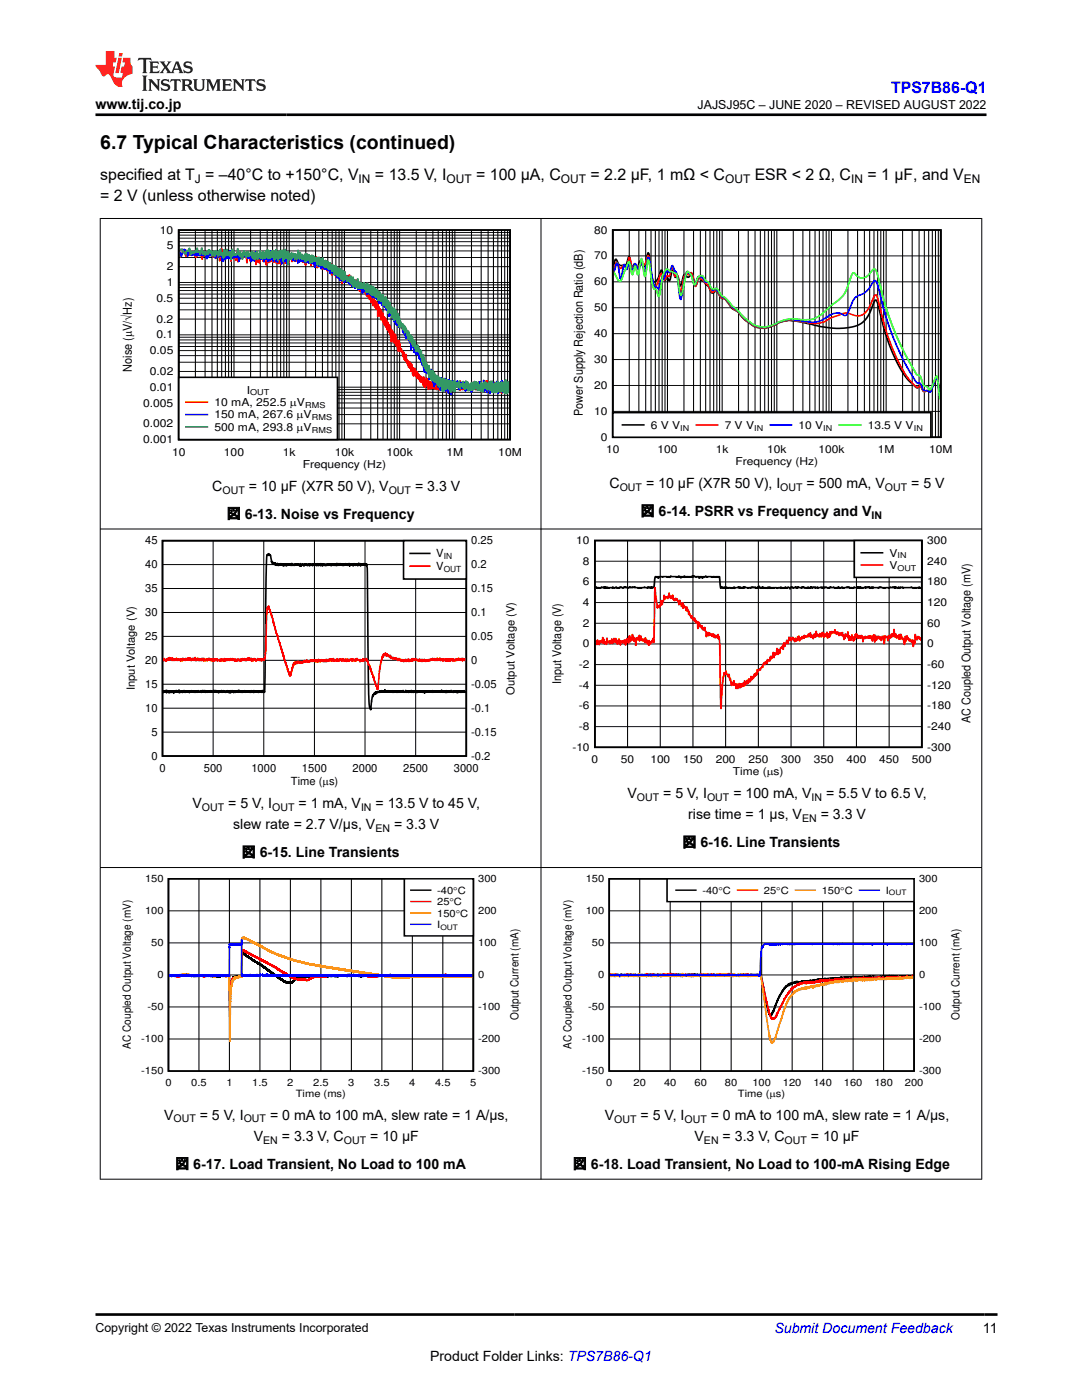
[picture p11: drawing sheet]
<svg xmlns="http://www.w3.org/2000/svg" width="216mm" height="279mm" viewBox="0 0 216 279" stroke-linecap="round" stroke-linejoin="round" font-family="sans-serif">
<defs><g id="words">
<text font-size="3.9" x="20" y="29.8">6.7 Typical Characteristics (continued)</text>
<text font-size="3.2" fill="#00f" x="177.8" y="18.6">TPS7B86-Q1</text>
<g font-size="3.2">
<text x="20" y="36">specified at T = –40°C to +150°C, V</text>
<text x="74.8" y="36">= 13.5 V, I</text>
<text x="95" y="36">= 100 μA, C</text>
<text x="117.8" y="36">= 2.2 µF, 1 mΩ &lt; C</text>
<text x="150.6" y="36">ESR &lt; 2 Ω, C</text>
<text x="173.1" y="36">= 1 µF, and V</text>
<text x="20" y="40.2">= 2 V (unless otherwise noted)</text>
</g>
<g font-size="2.8">
<text x="19" y="21.7">www.tij.co.jp</text>
<text x="42.4" y="97.9">C</text>
<text x="49.7" y="97.9">= 10 µF (X7R 50 V), V</text>
<text x="82.8" y="97.9">= 3.3 V</text>
<text x="121.6" y="97.4">C</text>
<text x="128.9" y="97.4">= 10 µF (X7R 50 V), I</text>
<text x="161" y="97.4">= 500 mA, V</text>
<text x="181.8" y="97.4">= 5 V</text>
<text x="45.2" y="103.5">図 6-13. Noise vs Frequency</text>
<text x="127.8" y="103">図 6-14. PSRR vs Frequency and V</text>
<text x="38.4" y="161.3">V</text>
<text x="45.6" y="161.3">= 5 V, I</text>
<text x="59.6" y="161.3">= 1 mA, V</text>
<text x="74.9" y="161.3">= 13.5 V to 45 V,</text>
<text x="125.2" y="159.3">V</text>
<text x="132.3" y="159.3">= 5 V, I</text>
<text x="146.3" y="159.3">= 100 mA, V</text>
<text x="164.8" y="159.3">= 5.5 V to 6.5 V,</text>
<text x="46.5" y="165.5">slew rate = 2.7 V/µs, V</text>
<text x="78.6" y="165.5">= 3.3 V</text>
<text x="137.3" y="163.5">rise time = 1 µs, V</text>
<text x="163.8" y="163.5">= 3.3 V</text>
<text x="48.2" y="171.1">図 6-15. Line Transients</text>
<text x="136.2" y="169.1">図 6-16. Line Transients</text>
<text x="32.7" y="223.4">V</text>
<text x="39.9" y="223.4">= 5 V, I</text>
<text x="50.6" y="227.7">V</text>
<text x="53.9" y="223.4">= 0 mA to 100 mA, slew rate = 1 A/µs,</text>
<text x="56.2" y="227.7">= 3.3 V, C</text>
<text x="73.9" y="227.7">= 10 µF</text>
<text x="120.7" y="223.5">V</text>
<text x="127.8" y="223.5">= 5 V, I</text>
<text x="138.6" y="227.7">V</text>
<text x="141.8" y="223.5">= 0 mA to 100 mA, slew rate = 1 A/µs,</text>
<text x="144.2" y="227.7">= 3.3 V, C</text>
<text x="161.8" y="227.7">= 10 µF</text>
<text x="35" y="233.2">図 6-17. Load Transient, No Load to 100 mA</text>
<text x="114.3" y="233.3">図 6-18. Load Transient, No Load to 100-mA Rising Edge</text>
<text x="196.1" y="266.1">11</text>
<text x="85.8" y="271.7">Product Folder Links: TPS7B86-Q1</text>
</g>
<text font-size="2.8" fill="#00f" x="154.5" y="266.1">Submit Document Feedback</text>
<g font-size="2.5">
<text x="139.2" y="21.8">JAJSJ95C – JUNE 2020 – REVISED AUGUST 2022</text>
<text x="19" y="265.8">Copyright © 2022 Texas Instruments Incorporated</text>
</g>
<g font-size="2.4">
<text x="38.9" y="36.6">J</text>
<text x="71.6" y="36.6">IN</text>
<text x="89.1" y="36.6">OUT</text>
<text x="111.9" y="36.6">OUT</text>
<text x="144.7" y="36.6">OUT</text>
<text x="169.8" y="36.6">IN</text>
<text x="192.3" y="36.6">EN</text>
<text x="26.3" y="74.2" transform="rotate(-90 26.3 74.2)">Noise (PV/óHz)</text>
<text x="116.3" y="83.1" transform="rotate(-90 116.3 83.1)">Power Supply Rejection Ratio (dB)</text>
<text x="112" y="136.5" transform="rotate(-90 112 136.5)">Input Voltage (V)</text>
<text x="193.6" y="144.3" transform="rotate(-90 193.6 144.3)">AC Coupled Output Voltage (mV)</text>
</g>
<g font-size="2.2">
<text x="31.9" y="46.6">10</text>
<text x="118.6" y="46.6">80</text>
<text x="33.3" y="53.9">2</text>
<text x="33.3" y="49.8">5</text>
<text x="118.6" y="51.8">70</text>
<text x="33.3" y="57.1">1</text>
<text x="118.6" y="57">60</text>
<text x="31.2" y="64.4">0.2</text>
<text x="31.2" y="60.2">0.5</text>
<text x="118.6" y="62.1">50</text>
<text x="29.9" y="70.7">0.05</text>
<text x="31.2" y="67.5">0.1</text>
<text x="118.6" y="67.3">40</text>
<text x="29.9" y="78">0.01</text>
<text x="29.9" y="74.8">0.02</text>
<text x="118.6" y="77.6">20</text>
<text x="118.6" y="72.5">30</text>
<text x="28.6" y="81.1">0.005</text>
<text x="42.8" y="81">10 mA, 252.5</text>
<text x="42.8" y="83.5">150 mA, 267.6 PV</text>
<text x="49.2" y="78.6">I</text>
<text x="57.8" y="81">PV</text>
<text x="118.6" y="82.8">10</text>
<text x="28.6" y="88.4">0.001</text>
<text x="28.6" y="85.3">0.002</text>
<text x="42.8" y="86">500 mA, 293.8 PV</text>
<text x="119.9" y="88">0</text>
<text x="129.9" y="85.6">6 V V</text>
<text x="144.6" y="85.6">7 V V</text>
<text x="159.3" y="85.6">10 V</text>
<text x="173.1" y="85.6">13.5 V V</text>
<text x="34.3" y="90.9">10</text>
<text x="44.7" y="90.9">100</text>
<text x="56.4" y="90.9">1k</text>
<text x="60.4" y="93.4">Frequency (Hz)</text>
<text x="66.8" y="90.9">10k</text>
<text x="77.1" y="90.9">100k</text>
<text x="89.1" y="90.9">1M</text>
<text x="99.4" y="90.9">10M</text>
<text x="121" y="90.4">10</text>
<text x="131.2" y="90.4">100</text>
<text x="142.8" y="90.4">1k</text>
<text x="146.8" y="92.9">Frequency (Hz)</text>
<text x="153.1" y="90.4">10k</text>
<text x="163.3" y="90.4">100k</text>
<text x="175.2" y="90.4">1M</text>
<text x="185.4" y="90.4">10M</text>
<text x="29" y="113.4">40</text>
<text x="29" y="108.6">45</text>
<text x="87.1" y="111.2">V</text>
<text x="87.1" y="113.8">V</text>
<text x="94" y="113.4">0.2</text>
<text x="94" y="108.6">0.25</text>
<text x="29" y="118.2">35</text>
<text x="94" y="118.2">0.15</text>
<text x="29" y="123">30</text>
<text x="94" y="123">0.1</text>
<text x="29" y="127.7">25</text>
<text x="94" y="127.7">0.05</text>
<text x="26.9" y="137.7" transform="rotate(-90 26.9 137.7)">Input Voltage (V)</text>
<text x="29" y="137.3">15</text>
<text x="29" y="132.5">20</text>
<text x="94" y="137.3">-0.05</text>
<text x="94" y="132.5">0</text>
<text x="29" y="142.1">10</text>
<text x="94" y="142.1">-0.1</text>
<text x="102.7" y="138.6" transform="rotate(-90 102.7 138.6)">Output Voltage (V)</text>
<text x="30.2" y="146.8">5</text>
<text x="94" y="146.8">-0.15</text>
<text x="30.2" y="151.6">0</text>
<text x="31.8" y="154.2">0</text>
<text x="40.7" y="154.2">500</text>
<text x="50.2" y="154.2">1000</text>
<text x="60.3" y="154.2">1500</text>
<text x="70.4" y="154.2">2000</text>
<text x="80.5" y="154.2">2500</text>
<text x="90.6" y="154.2">3000</text>
<text x="94" y="151.6">-0.2</text>
<text x="58" y="156.7">Time (Ps)</text>
<text x="103.5" y="203.6" transform="rotate(-90 103.5 203.6)">Output Current (mA)</text>
<text x="191.4" y="203.6" transform="rotate(-90 191.4 203.6)">Output Current (mA)</text>
<text x="26.1" y="209.3" transform="rotate(-90 26.1 209.3)">AC Coupled Output Voltage (mV)</text>
<text x="114.1" y="209.3" transform="rotate(-90 114.1 209.3)">AC Coupled Output Voltage (mV)</text>
</g>
<g font-size="2.1">
<text x="44.4" y="98.5">OUT</text>
<text x="77.6" y="98.5">OUT</text>
<text x="123.7" y="98">OUT</text>
<text x="155.7" y="98">OUT</text>
<text x="176.6" y="98">OUT</text>
<text x="173.9" y="103.5">IN</text>
<text x="115" y="108.6">10</text>
<text x="116.3" y="112.7">8</text>
<text x="177.5" y="111.1">V</text>
<text x="177.5" y="113.5">V</text>
<text x="185" y="112.7">240</text>
<text x="185" y="108.6">300</text>
<text x="116.3" y="116.8">6</text>
<text x="185" y="116.8">180</text>
<text x="116.3" y="125.1">2</text>
<text x="116.3" y="121">4</text>
<text x="185" y="125.1">60</text>
<text x="185" y="121">120</text>
<text x="116.3" y="129.2">0</text>
<text x="185" y="129.2">0</text>
<text x="115.5" y="137.5">-4</text>
<text x="115.5" y="133.3">-2</text>
<text x="185" y="137.5">-120</text>
<text x="185" y="133.3">-60</text>
<text x="115.5" y="141.6">-6</text>
<text x="185" y="141.6">-180</text>
<text x="114.2" y="149.8">-10</text>
<text x="115.5" y="145.7">-8</text>
<text x="185" y="149.8">-300</text>
<text x="185" y="145.7">-240</text>
<text x="118" y="152.3">0</text>
<text x="123.9" y="152.3">50</text>
<text x="129.8" y="152.3">100</text>
<text x="136.3" y="152.3">150</text>
<text x="142.8" y="152.3">200</text>
<text x="146.2" y="154.7">Time (Ps)</text>
<text x="149.3" y="152.3">250</text>
<text x="155.9" y="152.3">300</text>
<text x="162.4" y="152.3">350</text>
<text x="168.9" y="152.3">400</text>
<text x="175.4" y="152.3">450</text>
<text x="182" y="152.3">500</text>
<text x="40.3" y="161.8">OUT</text>
<text x="54.3" y="161.8">OUT</text>
<text x="72" y="161.8">IN</text>
<text x="127.1" y="159.8">OUT</text>
<text x="141.1" y="159.8">OUT</text>
<text x="161.9" y="159.8">IN</text>
<text x="74.9" y="166.1">EN</text>
<text x="160" y="164.1">EN</text>
<text x="34.6" y="224">OUT</text>
<text x="48.6" y="224">OUT</text>
<text x="122.6" y="224">OUT</text>
<text x="136.6" y="224">OUT</text>
<text x="52.5" y="228.2">EN</text>
<text x="68.6" y="228.2">OUT</text>
<text x="140.5" y="228.3">EN</text>
<text x="156.6" y="228.3">OUT</text>
</g>
<g font-size="2">
<text x="28.9" y="176">150</text>
<text x="87.2" y="178.4">-40qC</text>
<text x="95.4" y="176">300</text>
<text x="116.9" y="176">150</text>
<text x="140.2" y="178.4">-40qC</text>
<text x="152.4" y="178.4">25qC</text>
<text x="164" y="178.4">150qC</text>
<text x="176.8" y="178.4">I</text>
<text x="183.4" y="176">300</text>
<text x="28.9" y="182.4">100</text>
<text x="87.2" y="180.6">25qC</text>
<text x="87.2" y="182.9">150qC</text>
<text x="87.2" y="185.2">I</text>
<text x="95.4" y="182.4">200</text>
<text x="116.9" y="182.4">100</text>
<text x="183.4" y="182.4">200</text>
<text x="30.2" y="188.8">50</text>
<text x="95.4" y="188.8">100</text>
<text x="118.1" y="188.8">50</text>
<text x="183.4" y="188.8">100</text>
<text x="31.4" y="195.2">0</text>
<text x="95.4" y="195.2">0</text>
<text x="119.4" y="195.2">0</text>
<text x="183.4" y="195.2">0</text>
<text x="29.4" y="201.6">-50</text>
<text x="95.4" y="201.6">-100</text>
<text x="117.4" y="201.6">-50</text>
<text x="183.4" y="201.6">-100</text>
<text x="28.2" y="208">-100</text>
<text x="95.4" y="208">-200</text>
<text x="116.1" y="208">-100</text>
<text x="183.4" y="208">-200</text>
<text x="28.2" y="214.4">-150</text>
<text x="95.4" y="214.4">-300</text>
<text x="116.1" y="214.4">-150</text>
<text x="183.4" y="214.4">-300</text>
<text x="33" y="216.7">0</text>
<text x="38.2" y="216.7">0.5</text>
<text x="45.2" y="216.7">1</text>
<text x="50.3" y="216.7">1.5</text>
<text x="57.3" y="216.7">2</text>
<text x="59" y="219">Time (ms)</text>
<text x="62.5" y="216.7">2.5</text>
<text x="69.5" y="216.7">3</text>
<text x="74.7" y="216.7">3.5</text>
<text x="81.7" y="216.7">4</text>
<text x="86.8" y="216.7">4.5</text>
<text x="93.8" y="216.7">5</text>
<text x="120.9" y="216.7">0</text>
<text x="126.4" y="216.7">20</text>
<text x="132.5" y="216.7">40</text>
<text x="138.6" y="216.7">60</text>
<text x="144.7" y="216.7">80</text>
<text x="147.2" y="219">Time (Ps)</text>
<text x="150.1" y="216.7">100</text>
<text x="156.2" y="216.7">120</text>
<text x="162.3" y="216.7">140</text>
<text x="168.4" y="216.7">160</text>
<text x="174.5" y="216.7">180</text>
<text x="180.5" y="216.7">200</text>
</g>
<g font-size="1.7">
<text x="88.5" y="111.6">IN</text>
<text x="88.5" y="114.2">OUT</text>
</g>
<g font-size="1.6">
<text x="49.9" y="78.9">OUT</text>
<text x="60.9" y="81.4">RMS</text>
<text x="62.2" y="83.9">RMS</text>
<text x="62.2" y="86.4">RMS</text>
<text x="135.7" y="85.9">IN</text>
<text x="150.5" y="85.9">IN</text>
<text x="164.3" y="85.9">IN</text>
<text x="182.4" y="85.9">IN</text>
<text x="179.1" y="111.4">IN</text>
<text x="179.1" y="113.9">OUT</text>
</g>
<g font-size="1.5">
<text x="177.4" y="178.7">OUT</text>
<text x="87.9" y="185.5">OUT</text>
</g>
</g></defs>
<path d="M35.7 45.9h66.1v41.8h-66.1z" fill="none" stroke="#000" stroke-width=".33"/>
<g fill="none" stroke="#000" stroke-width=".2">
<path d="M35.7 59.5h66.1M35.7 58.7h66.1M35.7 58h66.1M35.7 57.4h66.1M35.7 56.8h66.1M35.7 56.4h66.1M35.7 53.2h66.1M35.7 51.4h66.1M35.7 50.1h66.1M35.7 49.1h66.1M35.7 48.2h66.1M35.7 47.5h66.1"/>
<path d="M35.7 46.9h66.1M35.7 46.4h66.1M39 45.9v41.8M40.9 45.9v41.8M42.3 45.9v41.8M43.4 45.9v41.8M44.2 45.9v41.8M45 45.9v41.8M45.6 45.9v41.8M46.2 45.9v41.8M46.7 45.9v41.8M50 45.9v41.8"/>
<path d="M51.9 45.9v41.8M53.3 45.9v41.8M54.4 45.9v41.8M55.3 45.9v41.8M56 45.9v41.8M56.6 45.9v41.8M57.2 45.9v41.8M57.7 45.9v41.8M61 45.9v41.8M63 45.9v41.8M64.3 45.9v41.8M65.4 45.9v41.8"/>
<path d="M66.3 45.9v41.8M67 45.9v41.8M67.7 45.9v41.8M68.2 45.9v41.8M68.7 45.9v41.8M72 45.9v41.8M74 45.9v41.8M75.4 45.9v41.8M76.4 45.9v41.8M77.3 45.9v41.8M78 45.9v41.8M78.7 45.9v41.8"/>
<path d="M79.2 45.9v41.8M79.7 45.9v41.8M83.1 45.9v41.8M85 45.9v41.8M86.4 45.9v41.8M87.4 45.9v41.8M88.3 45.9v41.8M89.1 45.9v41.8M89.7 45.9v41.8M90.3 45.9v41.8M90.8 45.9v41.8M94.1 45.9v41.8"/>
<path d="M96 45.9v41.8M97.4 45.9v41.8M98.5 45.9v41.8M99.3 45.9v41.8M100.1 45.9v41.8M100.7 45.9v41.8M101.3 45.9v41.8M35.7 79.6h66.1M35.7 78.9h66.1M35.7 78.3h66.1M35.7 77.8h66.1M35.7 77.3h66.1"/>
<path d="M35.7 74.1h66.1M35.7 72.3h66.1M35.7 71h66.1M35.7 70h66.1M35.7 69.1h66.1M35.7 68.4h66.1M35.7 67.8h66.1M35.7 67.3h66.1M35.7 66.8h66.1M35.7 63.7h66.1M35.7 61.8h66.1M35.7 60.5h66.1"/>
<path d="M35.7 84.6h66.1M35.7 82.7h66.1M35.7 81.4h66.1M35.7 80.4h66.1"/>
</g>
<path d="M35.8 50.7l.3 .6 .4-1.1 .3-.1 .3 1.1 .3-.6 .3 .3 .2-.2 .3 .2 .1-.6 .2 .3 .1-.2 .2 .6 .1-.1 .2 .4 .2-.4 .1 .2 .3-.5 .1 .4 .1-.2 .1 .2h.2l.2 .7 .1-1.4 .1 .7 .3-.1 .1 .2 .1-.6 .2-.2 .1 1 .1-.2v.2l.1-.3 .2-.9 .1 1 .2-.8 .1 .5 .1-.3 .2 .8 .2-.9 .1 .9 .1-.8 .1 .2h.1l.1 .8 .1-1 .1 .7 .1-.8 .1 .5 .1-.5 .1 1.7 .4-2.5 .2 1.7 .1-.7v.7v-.3l.1 .2 .2-.4v.8l.2-1 .1 .6 .1-.6 .2 .9 .1-1v1l.1-1v.4l.1-.6 .1 1.1 .1-.5v.7l.1-1.1v.8v-.4l.1 1.2 .2-1.4v.6l.1-.3 .1 .5v-1.2l.2 1.2 .2-.6 .2 1.1 .2-1.6 .2 1.9 .1-1.1 .1 .6 .1-.8 .1 .6 .3-.5 .1 .4 .1-.2v.2l.2-1 .1 .8 .1-.4 .1 .2 .1-.5 .3 1.9v-1.4l.1 .5 .1-.9 .2 .7 .1-.6 .2 1.3v-1.3l.1 1.2 .1-.9v.6l.2-1.2 .1 1.3 .2-1.3 .1 .9 .1-.5 .1 .1v.8v-.3l.1 1.3 .2-2.1 .1 1.6 .1-1.7 .1 1.4v-1.2l.1 .2v1.5l.1-1.2 .1 .7 .1-1.5v1.1l.2-1.1 .2 1.2 .1-.8v1.3l.1-1.5 .1 .6 .1-.5v1.1l.1-1.2 .1 1.2 .1-1v2l.1-2.7 .1 1.5 .1-.8 .2 1.5 .2-1.9 .1 1v-1.3l.1 2 .1-1.2v1.1l.1-1.1v1l.1-1.3 .1 1.4 .1-1.2v1.4l.1-1.6v.9l.1-.8 .1 1.1v-1l.1 1.5v-1.3l.2 .9v-.9v1.4v-1.9l.2 2 .1-1.9 .1 1.9 .1-2 .1 1.8v-1v.2v-.6l.1 .7 .1-.9v1.9l.1-1.7 .1 1.4 .1-1.6v1l.1-1v.4l.1-.1v1.3v-1.5l.1 1.1 .1-.8v1.1l.1-1.4v.7l.1-.4v1.3l.1-1.8 .2 1.9 .1-1.9v1.4v-1.2l.1 1.2 .1-1.3v1.8l.1-1.8v1.4l.2-1.4v1.5v-1l.1 .4 .1-.5 .2 .6 .1-.7v1.1l.2-.7 .1 .2 .1-.4v.5l.1-.4v.7l.2-1.1 .1 .7v.3l.1-.7v.8l.2-1.1 .1 .9 .1-.6v1l.2-.8v.4l.1-.5 .1 .4 .1-.5v.9l.1-.8 .2 .9 .1-1.1v.9l.1-.7v.9l.2-1.1 .2 .8v-.2l.1 1.1v-1.4v.9l.2-1.1 .1 .9v-.8l.1 .8 .1-.8 .1 1.1v-1l.1 1v-.8l.1 .7 .1-.6 .1 .3v-.7v1.6l.1-1.5 .1 1v-.7v.7l.1-.6v.6v-.5l.1 .5v-.5l.1 .1v.5l.1-.6v.6l.1-1v1.5l.1-1.5 .1 1.5v-1.2l.1 1v-.9l.1 .7v-.8v.7l.1-1.3 .1 2.2 .2-2 .1 1.7 .1-1 .1 .9 .2-.7v.7v-.8v.8l.1-1.1v1.6l.1-1.4 .1 1.4v-1.3v1v-.7l.1 .9 .1-1 .1 1.2v-1.1l.1 1.1v-1v.8l.1-.8v.8v-1.1l.1 1.4 .1-1.2v.9l.1-.5v.6v-.7l.1 .9 .1-.9v1.2l.1-1v.9v-.2v-1.2v1.2l.1-.8 .1 .8v-1l.1 .9v-1.1v1.3l.1-.8 .1 1v-1.1l.2 1.1v-1.5l.1 2.3v-1.6v1.3l.1-1.1 .1 1.3 .1-1.7 .1 1.2v-.6v.9l.1-1.1 .1 1.3v-1.4v1.4l.1-1.4 .1 1.8 .1-1.5 .1 1.1v-.7l.1 .9 .1-1.1v1.4l.1-1.4v1.6v-1.3l.1 1.1v-1.2v1.4l.1-1.4v1v-1.1l.1 1.2v-1.2v1.3l.1-1.4v1.4l.1-1.3 .1 1.5 .1-.9v.9v-.9l.1 2v-2.3l.2 1.2v-1v1.6v-2l.1 1.7v-1.1l.1 1.1v-1v.8v-.3l.1 .2 .1-.2 .1 .5v-.8l.2 .8 .1-.8v.9l.1 .2v-.6l.1 .6 .2-1.3 .2 1.4 .1-.8 .1 1.6 .1-1.4 .1 1 .1-.8v.7l.1-.5 .1 .5v-.5l.2 1.1v-1.2l.1 .7 .1-.6 .1 .4v-.4l.1 .8 .1-.9 .1 1.7 .1-1.2v1.5l.1-1.5 .1 1.6 .1-1.6 .1 1.8v-1.8l.2 1.5v-1.1l.1 1.1 .1-.7 .2 .9v-.9l.2 1.1 .1-.8 .1 .9v-1.1v1.3l.1-.7 .1 1.1 .1-1 .1 1.1 .1-1.2v1.3l.1-1.1 .1 1.6v-1.3l.1 .9 .1-.5 .1 1v-.7l.1 1 .1-.8v1.1l.1-1.4 .1 1.3 .1-1 .1 1.7 .1-1.3v1v-.9l.1 1 .1-.8 .1 1.3 .1-1.1 .1 1.5v-1.3l.1 1.2 .1-.9 .1 2.5 .1-2.4v1.7l.1-1.2v1.1v-1.1l.1 1.6 .2-1.2 .1 2.1v-1.4l.2 1.2v-1.4v1.6l.1-1.1 .1 1v-1.2l.1 1.9v-1.2l.1 1.2v-1.1l.1 1v-.7v1.2l.1-1.1v1.2v-1.5l.1 1.4v-1.1l.1 1.6v-1.4l.1 1.2v-1.1l.1 1.4v-1.1v1.4l.1-.9 .1 .8v-1.3l.1 1.7 .1-1v1.2l.1-1.4 .1 1.6v-1l.1 1.5v-1.2l.1 1.2v-1v.8v-.7l.1 1.2v-1v2v-2.2l.1 1.1v-1.2l.1 2v-1.8l.1 1.7v-1.1l.1 1.1v-1.1l.1 .9v-1.1v1.8l.1-1.5v1.5v-1.4l.1 1.7 .1-1.9v1.4v-.8l.2 1.8v-1.2l.1 1.2 .1-1.2 .1 1.6v-1.5v2l.2-2.1v2.1l.1-1.5v1.5v-1v1v-.3l.1 .3 .3-.4 .3 1.3 .1-.7v1.1l.1-1 .1 1.3 .2 .2v-.9l.1 1.2v-1.4l.2 1.6 .1-.4v.8l.1-.7 .1 1v-.6l.1 .9 .1-1.1 .1 1.3 .1-1.1 .1 1.7 .1-1.5v1.5l.1-1.2 .1 1.8 .1-1.3 .1 1.6 .1-1v-.2v.7l.2-1 .1 1.6 .1-1v.7l.1-.7 .1 1.4 .1-1.2 .2 1.2v-.8l.2 1.1v-.9l.2 1.2v-.6l.1 .8 .1-1.1 .1 1 .1-.7v.9v-.8l.2 1.3v-1.7l.2 2 .1-1.1v1.2v-1.3l.1 .9v-1.1l.1 1.1v-1l.1 .8v-1.2v1.3l.1-.8 .1 1.1 .1-1.5 .1 2.1v-1.5l.2 1.1v-1.1l.1 1.4 .1-1.3v1.1v-1.2l.1 1.2 .1-1v1.2l.1-1.3v.7l.1-.6 .1 .9v-1l.1 1.2 .1-1v1.1l.1-1.3v1.2v-1.4l.1 1.2v-1.4l.1 1.7 .1-1.3 .1 1.3v-1.4v1.6l.1-1.2v-.2l.1 1v-1v1v-1.3l.1 1.5 .1-1.5 .1 1.3 .1-1.1v1.5l.1-1.5 .1 1.3v-1.5l.1 1.5 .1-1.4v1.2l.1-1.3 .1 1.4 .1-1.3 .1 1.6 .1-1.3v1l.1-1.2v1.3l.1-1.6v1.4l.1-1.4v1.4v-1.3l.1 1.4 .1-1.3v2v-2l.2 1.5v-1.2l.1 1.6v-1.8l.1 1.4v-1.5l.1 1.6 .1-1.5v1.4v-1.2v1.3l.1-1.6v1.6l.1-1.4v1.8l.1-2v1.8l.1-1.7v1.5v-1.4l.1 1.4 .1-1.4v1.3v-1.8l.1 1.8 .1-1.3v1.3l.1-1.4v1.2v-1.3l.1 1.6 .1-1.3v1.2l.1-1.2v.7l.2-1.1 .1 1 .1-1 .1 1.2 .2-.8 .2 1.4v-1.9l.1 1.2v-.5l.2 .2 .1-.4v1.3l.1-1.5 .2 1.4 .1-.8v.7l.1-1.3 .1 1.1 .1-.8v1.2l.2-1.5 .2 1.3 .1-1.1v.8l.2-.5v.6l.2-.7 .1 .9v-.7l.1 .5v-.9l.1 1.6v-1v.3l.1-.6v.6l.1-.6 .1 .8 .1-1.3v1.1l.1-.8 .1 .9v-1l.1 1v-1.1l.1 .9 .1-.7v1.2l.1-1.4 .1 1.3 .1-1.3 .1 1.2v-1.1l.1 .8 .1-1.1 .1 1.6 .1-1.5 .1 1.5 .1-1.1v.7v-.5l.1 1.3v-1.3l.1 .8 .1-.8 .1 1 .2-1.7 .1 1.8v-1.2l.1 1 .2-1.8v2v-1.9l.2 1.3v-1.4v1.4l.1-.9 .1 1.1v-1.2l.1 1.5 .1-1.3 .1 1.4 .1-.9v1.3l.1-2.2 .2 1.6v-1.3v1.1l.1-1 .1 1v-1.2l.1 1.2v-1.1v1.4l.1-1.1 .1 .7v-1.2l.1 1.5 .1-1.2v.2v1.4v-1.2v.8v-1l.1 1.3v-1.4v1.4l.1-1.5v1.4l.1-1.8 .1 1.3v-1.4v1.4l.1-.8 .1 1v-1v1l.1-1v1.4v-1.7l.1 1.2v-1l.1 1.2 .1-1.3v1.4l.1-1.5 .1 1.3 .1-.8v1.6l.1-1.9 .2 1.5 .1-1.5v1.7l.1-2.1v1.9l.1-2 .1 1.6v-1.6v1.3v-1.1l.2 1.5 .1-1.5v1.7l.1-1.6v1.9l.1-2.1 .1 1.7v-1.6v1.5v-1.4l.1 1.4v-1.3v1.1l.1-.9v.7v-.2" fill="none" stroke="#f00" stroke-width=".33"/>
<path d="M35.8 50.3l.4 .9 .6-1.5 .4 .7 .2 .7 .3-.9h.1l.1 .5h.2l.1 .3 .2-.7 .1 .5 .3 .1 .2-.7 .2 .9 .3-1.1 .2 .9 .2-.6 .1 .6 .2-.9 .1 .9 .1-.4 .2 .5 .1-.9 .1 .5 .2-.2 .3 1.2 .1-.7 .1 .4 .4-1 .2 .7v-.3l.1 .4 .1-.4 .1 .2 .1-.4 .3 .6 .1-.6 .1 1.1 .1-.8v.4l.1-.5 .1 .3v-.3l.1 .2 .1-.8 .1 1.2 .1-.4v.3l.1-1.1 .1 1.1v-.7l.2 .7 .1-.9 .2 1.8v-1.6l.2 1.7 .1-1.2v.6l.1-.8 .1 .6v-1.4l.2 1.7v-1.2l.2 .9 .1-.7v.6l.1-.5v.8l.1-.8v.8l.2-1.5 .1 1.1 .1-1 .1 .9v-1l.2 1.4v-1.1l.1 1.1v-.9l.1 .8 .1-.9 .2 .9 .3-.5 .1 .4 .2-.3v.4l.2-.8 .1 1.5 .1-1.5 .1 1 .2-.5v.3h.1l.1-.6 .1 .5 .1-.7 .2 .6 .2-.7 .2 .9v-.5l.3-.3 .1 1 .1-.8v.3l.1-.4 .1 .7 .1-.5 .2 1.3 .1-1.8 .1 .6 .1-.5v1.5l.2-1.4 .1 1.5 .2-1.8 .1 1v-.3l.2 .5 .1-.3v.2l.1-.6 .1 .7 .1-.9 .1 .7v-.7l.1 .7 .1-.6 .1 1 .1-1.2v.8l.1-.5 .2 .9v-.9v.8l.1-.6v.6l.1-1 .1 1.7 .1-1.6v1l.1-1.1 .2 1.2 .2-1.3 .2 1.6v-.9l.1 .7 .1-1.3 .1 1.4 .2-2 .1 1.6v-.8l.1 .8v-.8l.1 .9 .1-1.2 .1 1.6v-1.2l.1 1.1 .1-1.4 .1 .6v-.6v.3l.1-.2v.8v-.7l.1 .8 .1-.4v1.1v-1.3l.1 .7v-1l.1 1.3v-1.4l.1 1.7v-1.1v.7l.2-1.2v.8v-.7l.1 .6v-.9v1.1v-.7l.1 .7 .1-1.1 .1 1.4 .1-1v1.2l.1-1.5v2.1l.1-2.2 .1 1.4v-1.3l.1-.1 .1 1.3v-1.5l.1 2v-1.7l.1 1v-.2v.4l.1-.8v1.2l.2-1.5 .1 1.5v-1.7v2.3l.1-2.2 .2 2 .1-1.9v1.3v-.9l.1 .5v-.6v.7l.1-.8v.6l.1-.1 .1 .1 .1-.4 .1 .5h.1l.2-.6v1l.1-1 .1 .8 .2-.7v1l.1-.9v.3l.1-.3v.3v-.6l.1 .7 .1-.7 .1 1.6 .2-1.2 .1 .2v-.3v1.1l.1-.9v.6l.2-1.1 .2 1.2v-.7v.7l.1-.7v.5l.1-.7 .2 1v-.7l.2 .6v-.7v.9l.2-.9v1.1l.1-1.3v.8l.1-.5v.6l.1-.8 .2 1.1 .1-.9v1v-.7l.1 .3 .1-.5v.5v-.5l.1 .6v-.9l.1 1.1 .1-1.3v1.2l.1-.7 .1 1 .1-1.1 .1 1 .1-.9 .1 1.1 .1-1.1 .1 1.7v-1.3l.1 1v-1.1l.1 1.1v-.9v.9v-.9l.1 .8v-.8v.3l.1-.5v.9l.1-1 .1 1.3 .1-1.3v.9l.1 .3v-.8l.1 .9v-.8l.1 .6 .1-1.1v1.5v-1.5l.1 1.8v-1.3v.6l.1-.6 .1 .8 .1-.6 .1 .9 .1-1 .1 1.2v-1.2l.1 1.3 .1-1.1v1.1v-1.5v1.2l.1-1.1 .1 1.3 .1-1.1 .1 1.1 .1-.9v1.1l.1-.8 .1 .6v-.7v1l.1-.9v1.1l.1-.9 .1 1.4v-1.5l.1 1.3 .1-1.3v1v-.7v.8l.1-1.1v1.4l.1-1.5v1.3l.1-.9v1v-1.2l.1 1.2v-1.2v1.3v-1.1l.1 1.1 .1-1v.7v-.5v1l.1-.7v.5v-.4v.9l.1-1.9v1.7v-1l.1 1.1 .2-.8v.8v-1l.1 1.5 .1-1.4v1.4v-1.4l.1 1.4v-1v.8v-1.1l.1 1.3 .1-1.2v1.5l.1-1.5 .1 1.8v-1.5v.8l.1-.9 .1 1.6v-1.5l.1 1.4 .1-1.4 .1 1.5v-1.6l.1 1.6 .1-1.3v1.6l.1-1.9v1.9v-1.1v.9l.2-.8 .1 .8 .2-1v.8l.1-.5 .2 1 .1-.5 .2 .9v-.8l.1 .5 .2-.7 .2 1.5 .1-.9v.5l.1-.4 .1 .5 .1-1 .2 1.5 .1-.9v.7l.1-.9 .1 .7v-.9l.1 .7 .1-.7 .1 1.6 .1-1.1 .1 .9v-1.3l.1 1.5 .1-1.4 .2 1.4 .1-1v.9l.1-.9v1.7l.1-1.2v.5l.1-.8v1l.1-.8v.7l.1-1v1.2l.1-.9 .1 1 .1-.6 .1 .5v-.6v.3v-.6v1.2l.1-1 .1 1.4v-1.5l.1 1.1 .1-1.1v1.1v-1.1l.1 1 .1-.6v.9v-1.4v1.3l.1-.5 .1 .7v-1.2l.3 1.6v-1.4l.2 1.7v-1.5l.1 1.2 .1-.7v1l.1-1.4 .1 1.3v-1.1v1l.1-.8 .1 1 .1-1.1v1.2l.1-.7v1l.1-1.4 .1 1.4 .1-1.3 .2 2.1v-1.7l.1 1.1v-.9l.1 .8 .1-.8 .1 1.5 .1-1.7v2l.1-1.2 .1 1 .1-1.2v1.3l.1-1.1 .1 1.3v-1.6v1.7l.1-1 .1 1.1v-1.3v1.5l.1-1.3 .2 1.9v-1.5l.1 1.2v-1.1l.1 1.7 .1-1.4 .1 2.2 .1-2.3v1.7l.1-1.4v1.5l.1-1.3v1.4l.1-1.1v1.2v-.7l.1 .9 .1-1.2 .1 1.4v-1.4l.2 2v-1.8l.1 2.1 .1-1.9 .1 1.7 .1-1.3v1.9l.1-1.3v.6v-.5v1.4v-1.7l.1 1.5v-1.5l.1 1.9v-1.2l.1 1.2v-1.6l.1 1.7 .1-1.2 .1 1.4v-1.2v1.3l.1-1.2v1l.2-1 .2 1.4 .1-.7 .1 .2 .1 1.2 .1-1v1.3l.1-.4 .1 .6 .1-.9 .2 1.8 .1-1.2 .2 .9v-1.2l.3 1.9 .1-.5v.4v-1l.1 1.6v-.7l.1 .5 .1-.5v2l.3-1.6 .1 .7v-.9l.2 2.3 .1-1.5 .1 1.6 .2-1.2v1.6v-1.3l.1 .7 .1-.8 .1 1.3v-1.5v1.1l.1-.5 .1 .5v-.6l.1 1.9 .2-1.3 .1 1.6 .1-1.3 .1 1.7 .1-1.3v1.5v-.7v1l.1-1.2 .1 1.3v-.9l.1 .8v-.6l.2 2.1 .1-1.7 .1 1.1 .1-1.5 .1 2.2v-1.4l.1 .8v-.4v.8l.1-.7 .1 1.1 .1-1.1v1.1v-.9l.2 2.1 .1-1.9 .2 1.7v-1.9l.1 1.9v-1.2l.1 1.5v-1.1l.1 1.3v-1.8l.1 2.1 .1-1.9 .2 2.7v-2.2v1.7v-1.7l.1 1.4v-1l.1 1.2 .1-1.2v1.2l.2-1.3 .1 1.4 .1-1v1v-1.3l.1 1.9v-1.7v1.1l.1-1.2 .1 1.7v-1.4v1.4l.2-1.7v2.3v-2.4l.1 2.2 .1-2.1v1.2v-.7l.1 1v-1.3l.1 1.7 .1-1.1v1.2l.1-1.8 .2 2.2 .1-2v1.9l.1-2.2v2.5l.1-1.9 .1 1.3v-1.5l.2 2v-1.6l.1 1.2v-1.6v2.5l.2-2.7v1.5l.1-1.3 .1 1.7v-1.4v1.6v-1.6l.1 1.3 .1-1.1v2.3l.2-2.8 .1 1.6v-1.2v1.5v-1.8v1.5v-1.1l.1 1.1v-1.3v1.3l.1-1.5 .1 1.5v-1.3l.1 1.7v-1.9v1.9l.1-1.8 .3 1.1 .2-1.3 .1 1 .2-.4v1.2l.2-1.5v.5l.2 .2 .1-.4v1l.1-1.3 .1 1.2 .2-1v.8l.1-.6v.3v-.7l.3 1.7 .1-1.7 .1 1.2v-.5l.1 .6v-.6l.1 .6v-1.3v1.3l.1-.8v.6l.1-.6 .1 1 .1-.4 .1 .5v-.9l.1 .7v-.7l.1 .6v-.9l.1 1.5 .1-1.3 .2 .7v-.8l.1 .3 .1-.5 .1 .4v-.5v.7v-1l.1 1.4v-.9l.1-.1v.8l.1-1.2 .2 1.5v-1.3v.8v-.6l.1 .6 .1-.7 .2 .8v-1.1v1.6v-1l.1 1 .1-1.6v1.7l.1-1.3v.9l.1-.6 .1 1v-1.2l.1 1.2 .2-1.2v1.2l.1-2v1.7l.1-1 .1 1.4v-1.3v1.1v-.7v.4l.1-.8v.9l.1-1.2 .1 1.2 .1-.9 .1 1.6v-1.4v.8l.1-1v1v-1.1l.1 1.1v-.8l.1 .9 .1-1.1v1.2v-1.4l.1 2.1 .1-1.6v1.1l.2-1.8v1.4v-1v.9l.1-.6v.5l.1-1.4 .1 2v-1.9v1.5v-1.3l.1 1.8v-1.6l.1 1.5v-1.4v1.7v-2v1.7l.1-1.5v1.3l.1-1.2 .2 1.2v-1.4l.1 1.5 .1-1.9v1.3l.1-.9 .1 .8v-.8l.1 .8v-.7v1.9l.1-1.8 .1 1.3 .1-1.2v1.2v-1.6l.1 1.7v-1.5v1.1l.2-1.5v1.1v-1.1v1.4l.1-1.1v.9l.1-1.4 .1 2.4v-1.8l.1 1.3v-1.4l.1 1.2v-1.1l.1 1.3v-1.4v1.4l.1-1.6v1.6l.1-1.5v1.6v-1.2v.9l.1-1.2v1.3l.1-1.3 .1 1.4v-1.4l.1 1.8v-1.8l.1 1.6 .1-1.9 .1 1.8v-1.6l.1 1.5v-1.4" fill="none" stroke="#00f" stroke-width=".33"/>
<path d="M35.8 49.8l.5-.1 .1 .1a.89 .89 0 0 0 .7 .9l.1-.6 .1-.2 .3 .3 .2-.7 .3 1.3 .2-.2 .1-.4 .2 .4 .3-.5 .1 .3 .4-.9 .1 .8h.2l.2 .5 .4-1.3 .1 1.2 .1-.5 .1 .6 .1-.4 .1 .2 .1-.4 .1 .7 .1-.5 .1 .3 .2-.6 .1 .6 .1-.8 .1 .2 .1-.2 .1 .6 .2-.5 .1 1.1 .1-.7 .2 .5 .2-.8 .1 1.1 .1-.9 .1 .4 .1-.7 .1 .6 .1-.4 .2 .9 .3-1.1 .1 .9 .1-1.2v.9h.2v.3l.1-.1v.2l.1-.5 .2 1 .1-1.7 .3 1.3v-1.1l.1 1 .2-1.2 .1 1.1 .1-.4 .1 .5v-.7l.3 .9v-1l.2 1.6 .2-2.1 .1 1.4 .2-1 .2 .7 .1-.2 .1 .4 .1-.4 .2 .2 .2-1.2 .1 1.3 .1-.3 .1 .5 .1-.9 .2 1.1 .2-.5 .1 .9 .1-1.2v.6l.2-1 .2 .8 .1-.3 .1 .8 .1-1v.9l.1-1 .1 .6 .2-.7 .1 1 .1-.6v.3l.1-.2 .1 .1 .1-.3 .1 .5v-.8l.1 1.1 .1-1 .1 1.4 .2-1.3 .2 1.5 .1-1.4 .1 .7 .2-1 .1 1.6 .1-1 .1 .5v-.6l.1 .5v-.7l.1 .6 .1-1.1 .2 1.6v-1l.1 .7 .1-.9 .1 1.3 .1-1.5 .1 1.2 .2-1v1l.1-.9v1.1l.2-1.5v.9l.1-1 .1 1.3 .1-1.5v1.9l.2-1.7 .1 1.2 .1-.8v1.2l.1-1.4 .1 1.2 .1-1.3 .1 1 .2-1.1 .1 1.3 .1-.4 .1 .9v-1.4l.1 1.1 .1-1.3 .1 1.4 .1-1.8v1.1v-.5l.1 .9 .1-1v1.4l.1-1.6 .1 2 .1-1.7 .1 1.1v-.9l.1 .9v-1.5l.2 1.4v-1.1v.6l.1-.6v1.2v-1l.1 .7v-.4v.3l.1-1.2v1.3v-.6l.1 .5v-1.2l.1 2.2 .1-2v1.3l.1-1.3 .1 1.5v-1.4l.1 1.4v-.9v.6v-1.5l.2 1.8v-1.2v1l.1-1.1 .1 1.2 .1-1.1v2.5l.1-2.7 .1 2.1v-1.8l.1 1.1 .1-.9v.4l.2-.2v.8l.2-1.3v1.2l.2-1 .1 .6v-.6l.1 .7v-.6l.1 .7 .1-.7v1l.1-1.1v.5l.1-.1 .1 .4v-.7l.1 1v-.9l.1 .8 .2-1.7 .2 1.8 .2-1.3 .1 .8v-.5v.6l.1-.4 .1 .5v-.4v.7l.1-.9v.9l.1-.8 .1 .8v-.6l.3 .7 .1-1.2 .1 1.7v-1.1v.2l.2-.4v.3l.1-.6 .1 1.3v-1.2l.2 .6v-.5v1l.1-1 .1 1v-.8l.1 1.4 .1-1.3v1l.1-1v1l.1-1.3 .1 1.4 .1-1 .1 .7v-1l.1 1 .1-.8v.9l.1-.4v.3l.1-.7v.8v-.5v.3l.1-.4 .1 .6 .1-.7v.7l.1-.7v1.5l.1-1.1 .1 .8 .1-1v.8v-1.1l.1 1.2 .1-.7v1l.1-1.3v1.5l.1-1.1v1l.1-.7 .1 .6v-1.2l.1 1.2v-.8l.1 .5v-1l.1 1.6 .1-.9 .2 1v-1.2l.1 1.3v-1.4l.1 1.4v-1.1v.9l.1-1v1l.1-.6 .1 .6 .1-1v1.5v-1.3l.1 1.3v-1l.2 1.2 .1-1.4 .1 1.3v-1.2v1l.1-.7v.9l.1-.8v.7v-.4l.1 1 .1-1.2 .1 1.2v-1.3l.2 1.3v-1.2v1l.1-.6v1.5v-1.1l.1 .4v-.7v.7v-.7l.1 1.3 .1-1.7 .1 1.6 .1-1.4 .1 1.8v-1.6l.1 1.6 .1-1.5v1.4l.1-1.2 .1 1v-1l.1 1.5v-1.2l.1 1v-.7v.7v-.4v.2v-1.3l.1 2 .1-1.6 .1 1.8v-1.7v1.5v-1.2l.1 .9v-1.1v1l.1-1.2v2l.1-1.6 .1 1.6v-1.5l.1 1.3 .1-1.6 .1 1.6 .1-.3v.2v-.6l.1 .5 .1-.4 .1 1 .1-.7 .1 .6 .1-.7v.4l.2-.6 .1 1.3 .2-1.4 .2 1.7 .1-1.5 .1 2 .1-1.4 .1 .6v-.7l.1 .8 .1-.5 .1 .7v-.7l.1 1.2 .2-1v1.2l.1-1.9 .1 1.9 .1-1.1 .1 .8v-.8l.1 1.1v-.8l.1 .5 .1-.9v1.1v-.8l.2 1 .1-1 .1 .9 .1-.7v.6l.1-.6v.4v-.8l.1 1.3 .1-.8v.4l.1-.5 .1 1.6 .1-1.8 .1 .9 .1-1 .2 1.9 .1-1.4v.9l.1-.5 .1 1 .1-1.3v1.4l.1-1.2v1l.1-.7v1.3v-1.9l.1 2 .1-1.7v.9l.2-.6v.6v-1l.2 1.5v-.7v1.1l.1-1.3v.7l.1-.6v1.5l.1-1.7v1.4l.1-1.1v1.2l.1-1.4 .2 1.4 .1-.8v1.6l.1-1.8v1.6l.2-1.5v1.3l.1-1v1.5l.1-1.3 .1 1.2 .1-1 .1 .9v-.9v1.3l.1-1.5v1.8l.1-1.7v2l.1-1.5 .1 1.4 .1-1.3v1.1v-1.1v1l.1-.7v1.1v-1.7v2l.1-1.7 .1 1.8v-1.7l.1 1.9v-1.8v1.2v-.3v.5v-.6l.1 .7v-1.3l.1 1.6v-1v2l.1-2.5 .1 2.2v-1.5v.7v-.8l.1 .9v-1v1.5l.1-1.5 .1 1.9v-1v1v-1.2l.1 .8 .1-.7v.9v-1l.2 2.2 .1-1.8v1.8l.1-1.5v1.1v-.9v1.3l.1-1.6 .1 2.1v-2.4l.1 2.3v-1.7v1.1l.1-1.2v1.7l.1-1.8v1.7v-1.3v1.2l.1-.7v.9v-.8l.1 .7v-.6v1l.1-1.2v1.7l.2-2 .1 2.5v-1.7l.1 1.9 .1-.6v.8l.1-.7 .1-.2 .1 .3v-.3l.3 1.2 .1-1 .1 1.2 .1-.8 .1 1.3v-1.2l.2 1 .1-.5 .2 1.2v-.7l.1 1.3 .1-1.4v1.2l.1-.8 .1 1.4 .1-1.1 .1 1.4 .1-1.3 .3 1.3v-.9l.1 1.8 .1-1.1 .1 .8v-.7v.6v-.8l.1 1.2 .1-.4 .2 1.4 .1-1 .1 .9 .1-1.1v1.3l.1-1.3 .1 1.2v-.4l.1 .5v-.8l.1 .9v-.4l.1 .9v-.9l.2 1.2v-.8v.9l.1-1.2 .1 2.1v-1.1l.2 1.2v-1.1v1.5l.1-1.8 .1 2.3v-1.7l.1 1.5v-1l.1 1.6 .1-.7v.8v-.8l.1 .6v-1.1v1.7l.1-1.4 .1 1.1v-1l.1 1.7 .1-1.2 .1 1.4 .1-1.6v2.3v-1.6v.7l.1-.4v.5v-.7l.2 1.1v-1.2l.1 2.1v-1.6l.1 1.2v-1.3l.1 1.7 .1-1.6v1.4v-1.2v1.2l.1-.7v.5v-1.4l.1 2.1v-1.2l.2 1.2v-1.7v1.5l.1-1 .1 1.5 .1-1.5v1.2v-.7l.1 .9v-1.3l.1 1.7 .1-1.2v.9l.1-1.3 .1 1.9v-1.7l.1 2 .1-2 .1 1.8v-1.4v1.3l.1-1.3 .1 1.3v-1.5v1.6v-1l.2 1.2v-1.7v2.4l.1-2.5v1.4v-.5l.1 1.1v-1.4l.1 2.1 .1-2.7 .1 1.9 .1-1.7 .1 1.6v-1v1.3l.2-1.8v2v-1.5v1.1l.1-1.6 .1 1.3v-.6v.8l.1-1.1v1.2v-1.3l.1 1.3 .1-1.4v1.8l.1-1.5v.9v-1l.1 1.3 .1-1.2v1.9l.1-2.2 .1 2.2v-1.8v1v-.9l.1 .1v-.2v1l.1-1.1v1.4l.1-1.2v1.3v-1.5l.1 1.4 .1-1.7 .1 2.2v-2.1l.2 1.1v-.5l.1 .2 .2-.6 .1 1.1 .1-.7 .1 .6 .1-1.2 .2 1.4v-.7l.1 .5v-.7l.1 .4 .1-.5 .2 .5 .1-.9 .1 1.4 .2-.9 .1 1.2 .2-1.8 .1 1.5v-.8v.7l.2-1.2 .1 1.8 .2-1.2 .1 1v-1.1l.2 1.2v-1.4l.1 1.1 .1-1.2v1.4l.1-1.5v1.4l.1-1 .1 .8v-.6v.9l.1-1.4 .1 1.3 .1-1.6v1.4l.1-.9v.8l.2-1.2 .1 1.2 .1-.7 .1 .7v-1.1l.1 1.6v-1.3l.1 1.1v-1.1l.1 .9v-.8v1.2l.2-1.1v1.1v-.9l.1 1.1 .1-1.8v1.3v-.7l.1 1 .1-.8 .1 1.2v-1.7l.1 1.4 .1-1.5 .1 1 .1-.9v.8v-1.2l.1 1.2 .1-.8v.8v-1v1v-.8l.2 1 .1-1.1v1.3v-.9l.1 .7v-.8v.9l.1-1.2v1l.1-.9 .1 1.1v-1.5v1.5l.1-1v1l.1-.9 .1 1.1v-1.8l.2 1.4v-1v1v-1v1.8l.1-2.2 .2 2.2v-1.9v1.3v-1l.1 .7v-.7v.6v-.5v1.6l.1-1.8 .1 1.7 .1-1.6 .1 1.7 .2-2.1 .1 2 .1-2.2 .1 1.9v-1.6v1.6v-1.6l.1 1.2 .1-1.1v1.7l.1-1.8v1.6v-1.3l.1 1.2v-1.6l.1 1.8 .1-1.6v1.3l.1-1.6 .1 1.3v-1.2v1.9l.1-1.8 .2 1.4 .1-1.1v1.1v-1.2l.1 1.8v-2.3v2.4l.1-2v1.2l.1-1.9v2.1l.1-1.8 .1 2.5v-1.6v1l.1-1.4 .1 1.8v-1.9l.1 1.4v-1.6l.1 1.8v-1.8l.1 1.4v-.9v.7v-.5" fill="none" stroke="#329865" stroke-width=".33"/>
<path d="M35.7 75.3h31.7v12.4h-31.7z" fill-rule="evenodd" fill="#fff"/>
<path d="M122.3 45.9h65.4v41.4h-65.4zM122.4 53l.4-1.2 .1-.1 .2 .3a1.08 1.08 0 0 0 .8 1l1-.1 .7-1.7 .4 2.1 .2 .2 .3-.8h.2l.3 .8 .2 .1 .5-1.5 .8 1.2a4.5 4.5 0 0 0 .7-2.3l.1-.6a13.4 13.4 0 0 1 .7 4.1l.1 1 .4 .8 .3-.1 .5-.6 .6-1.7 .2 .1 .5 1.8 .1 .1 .4-.5 .5 .7 .6-2.3 .5 1.6 .5-.4 .5 2 .2 .1 .6-2.3h.2l.5 .5a.58 .58 0 0 0 .6-.5l.2-.1 .1 .1 .7 2.3 .5-1.5 .2-.3 .1 .1a.87 .87 0 0 0 .8 .8l1.2 1.4a.93 .93 0 0 0 .6 .9l.7-.4 .5 .5a1.24 1.24 0 0 0 1.3 1.1l.7 .9a3.9 3.9 0 0 0 1.9 1.7 8.6 8.6 0 0 0 3.9 3.1 5.6 5.6 0 0 0 4.3-1l.2-.1a8.2 8.2 0 0 1 4.7 .1l3.3 .8 1.8 .2 1.9 .1 1.8-.1a5.1 5.1 0 0 0 4.8-4l.6-1.5h.2l.3 .6a43.8 43.8 0 0 0 4.8 13.4 10.6 10.6 0 0 0 3.1 3.5l.5-.4a.84 .84 0 0 1 .6 .9l.2 .2h.3a.51 .51 0 0 1 .8 .1 1.29 1.29 0 0 0 .7-1.1l.8-1.8 .7 3.8M35.7 75.3h31.7v12.4h-31.7z" fill="none" stroke="#000" stroke-width=".33"/>
<path d="M122.4 54.4a3.2 3.2 0 0 1 .7-2l.6 1.2 .7-.7 .5 .6 .2-.1 .5-2 .6 2.2 .5-.8 .5 .9 .6-1 .9 .1 .6-1.8a12.6 12.6 0 0 1 .7 3.9l.3 1.9 .3 .4a1 1 0 0 0 .7-.9l.6-1.8 .7 1.4 .5-.8 .5 .1 .5-1.9 .1-.1 .5 2h.2l.1-.3 .2 .1 .5 3.1 .2 .3 .3-1.5a3.1 3.1 0 0 1 .6-2.2l.7 .1 .5-.4 .6 2.6 .2 .2 .7-1.9 1.1 1a3 3 0 0 1 1.3 1.8l.3 .2 .7-.4 .3 .3a1.85 1.85 0 0 0 1.5 1.5l1.3 1.6 1.2 .8a8.8 8.8 0 0 0 4.2 3.3 5.5 5.5 0 0 0 4.1-1.1l.3-.1a9.3 9.3 0 0 1 4.9 .1l.5 .1a5.4 5.4 0 0 0 4.8-1l.6-.3a5.2 5.2 0 0 1 2.8-.5 2.61 2.61 0 0 0 3.8-.8l.9-2a1.03 1.03 0 0 1 .7-1l.3 .7a47.3 47.3 0 0 0 5.4 15l.8 1.2 1.5 1.6a.44 .44 0 0 0 .7-.3 .94 .94 0 0 1 .6 .9l.4 .3 .4-.2 .5 .2a1.31 1.31 0 0 0 .7-1.1l.8-1.8 .7 3.8M37.1 80.3h4.3" fill="none" stroke="#f00" stroke-width=".33"/>
<path d="M122.4 54.2l.7-1.7 .2 .1 .4 2.9 .2 .3 .5-2.7 .2-.3 .5 1 .5-1.4 .6 1.5 .5-1.3 .7 1.1 .6-1.1 .7 1.5 .6-2.7h.2l1 5.4 .1 .3 .8 .5 .5-1.8 .2-.3 .3 .2 .2-.2 .5-1.7 .5 .7 .5-1.4 .1-.1 .3 .9a2.04 2.04 0 0 1 .7 1.5l.5 4.2 .2 .2 .6-3.7a2.83 2.83 0 0 1 .7-1.9l.8 .8 .6 2 .7-1.7a1.35 1.35 0 0 1 1.5 1h.3a.97 .97 0 0 1 .6 1l.2 .4a.81 .81 0 0 0 1 .1l.2 .1a3.1 3.1 0 0 0 1.4 1.5l.4 .3a9.7 9.7 0 0 0 2.6 2.6 6.2 6.2 0 0 0 5.4 3l1-.2 1.8-.9a9.3 9.3 0 0 1 5.2 0 5.1 5.1 0 0 0 4.6-1.2 2.7 2.7 0 0 1 3.1 0h.1a8.3 8.3 0 0 0 1.5-3 4.7 4.7 0 0 1 2.3-1.5l.8-.8 1.2-1.7 .3 .1 .3 .8a55.8 55.8 0 0 0 7.7 19.4l.2 .1 .6 .1 .7 1.4 .2 .1 .4-.1 .5 .4a1.22 1.22 0 0 0 .7-1.1l.6-1.7 .2-.1 .7 4.1M37.1 82.7h4.3" fill="none" stroke="#00f" stroke-width=".33"/>
<path d="M37.1 85.2h4.3" fill="none" stroke="#329865" stroke-width=".33"/>
<g fill="none" stroke="#000" stroke-width=".2">
<path d="M122.3 56.2h65.4M122.3 51.1h65.4M125.6 45.9v41.4M127.5 45.9v41.4M128.8 45.9v41.4M129.9 45.9v41.4M130.8 45.9v41.4M131.5 45.9v41.4M132.1 45.9v41.4M132.7 45.9v41.4M133.2 45.9v41.4M136.5 45.9v41.4"/>
<path d="M138.4 45.9v41.4M139.7 45.9v41.4M140.8 45.9v41.4M141.7 45.9v41.4M142.4 45.9v41.4M143 45.9v41.4M143.6 45.9v41.4M144.1 45.9v41.4M147.4 45.9v41.4M149.3 45.9v41.4M150.7 45.9v41.4M151.7 45.9v41.4"/>
<path d="M152.6 45.9v41.4M153.3 45.9v41.4M153.9 45.9v41.4M154.5 45.9v41.4M155 45.9v41.4M158.3 45.9v41.4M160.2 45.9v41.4M161.6 45.9v41.4M162.6 45.9v41.4M163.5 45.9v41.4M164.2 45.9v41.4M164.9 45.9v41.4"/>
<path d="M165.4 45.9v41.4M165.9 45.9v41.4M169.2 45.9v41.4M171.1 45.9v41.4M172.5 45.9v41.4M173.5 45.9v41.4M174.4 45.9v41.4M175.1 45.9v41.4M175.8 45.9v41.4M176.3 45.9v41.4M176.8 45.9v41.4M180.1 45.9v41.4"/>
<path d="M182 45.9v41.4M183.4 45.9v41.4M184.4 45.9v41.4M185.3 45.9v41.4M186 45.9v41.4M186.7 45.9v41.4M187.2 45.9v41.4M122.3 76.9h65.4M122.3 71.8h65.4M122.3 66.6h65.4M122.3 61.4h65.4M122.3 82.1h65.4"/>
</g>
<path d="M122.4 54.3l1 1.7 .3 .2 .4-.5 1.3-3.5h.2l.4 2.4 .2 .2 .5-1.7 .2 .2 .3 1.4 .2 .2 .6-3.3 .7 3.6 .1-.3 .5-3.1 .2 .2 .8 5.2a.7 .7 0 0 0 .7 .6l.4 1.4 .2-.3 .3-2.2a4.2 4.2 0 0 1 1-2.9 .42 .42 0 0 1 .7 .3l1.3 .5a8 8 0 0 1 .6 3.1l.4 1.3 .3-.9 .8-3.7 .2-.3 .3 .3a1.65 1.65 0 0 1 .6 1.2l.4 1.2 .1 .1 .4-.9a.95 .95 0 0 1 1.3-.9l.6 1a.96 .96 0 0 1 .8 1l.5 .6a.84 .84 0 0 1 1.4 .6l.3 .6 1 .7 1.3 1.5 1.1 1a6.9 6.9 0 0 0 5.2 3.2l1.4-.3 1.9-.9a10.3 10.3 0 0 1 4.9-.3 5.5 5.5 0 0 0 4.5-2.2l.8-.7a7.4 7.4 0 0 0 3.6-5l.1-.4a1.21 1.21 0 0 1 .7-1.1l.1 .1a1.8 1.8 0 0 0 1.8 .9 1.8 1.8 0 0 0 1.5-1.2l.2-.2a.48 .48 0 0 1 .6-.3l.5 1.2a58.2 58.2 0 0 0 7.9 19.9l.3 .1a3.8 3.8 0 0 1 1 2l.6 .2 .7 .7 1.1-2.7h.2l.7 4.6" fill="none" stroke="#01ff00" stroke-width=".33"/>
<path d="M122.3 82.4h63.5v4.9h-63.5z" fill-rule="evenodd" fill="#fff"/>
<path d="M122.3 82.4h63.5v4.9h-63.5zM124.2 84.8h4.3" fill="none" stroke="#000" stroke-width=".33"/>
<path d="M139 84.8h4.2" fill="none" stroke="#f00" stroke-width=".33"/>
<path d="M153.7 84.8h4.2" fill="none" stroke="#00f" stroke-width=".33"/>
<path d="M167.5 84.8h4.2" fill="none" stroke="#01ff00" stroke-width=".33"/>
<path d="M24.8 107h78.4v50.2h-78.4z" fill-rule="evenodd" fill="#fff"/>
<path d="M32.4 107.9h60.6v43h-60.6zM92.9 137.8l-.1 .4-.2-.4v.4l-.1-.3v.2l-.2-.1v.1v-.2v.2v-.2l-.1 .3v-.3l-.2 .3-.1-.3-.1 .2-.1-.3-.1 .4-.1-.3-.1 .3-.1-.3-.1 .4v-.3l-.1 .1-.1-.2v.2l-.1-.3v.3l-.1-.1-.2 .1v-.3l-.1 .3v-.2v.3l-.1-.2v.2l-.1-.2-.1 .1-.1-.2v.2v-.3l-.1 .3-.1-.3v.3l-.1-.2v.2l-.1-.1v.2l-.2-.2v.1l-.1-.2-.1 .3-.1-.4-.1 .3-.1-.3v.4l-.1-.3-.1 .3-.1-.3-.1 .2-.1-.1v.2l-.1-.4-.1 .4-.1-.3-.1 .2v-.4l-.1 .5-.2-.3-.1 .2-.1-.2v.2l-.1-.2-.2 .2-.1-.2-.2 .2-.1-.2-.1 .2v-.2l-.2 .2-.1-.2v.3l-.1-.3-.1 .3v-.4l-.1 .4v-.3l-.1 .2v-.2l-.1 .2-.1-.1v.1l-.2-.2-.1 .2v-.2v.2l-.1-.2-.1 .2-.1-.2-.1 .2v-.2l-.1 .3-.3-.2-.1 .3v-.3v.2l-.1-.3-.2 .3v-.4l-.1 .3-.1-.2-.1 .2-.1-.2-.1 .2-.1-.3-.1 .3-.2-.2-.1 .2-.1-.1-.1 .2-.1-.3v.3v-.2l-.2-.1v.2l-.1-.2v.2l-.2-.2-.1 .3-.2-.4-.1 .4-.1-.4-.3 .4v-.3v.2l-.1-.2-.1 .2v-.2l-.1 .3-.1-.3-.1 .2-.1-.1-.2 .2v-.4l-.1 .4-.2-.2-.2 .1v-.2v.3l-.1-.4v.3v-.2l-.1 .2v-.2l-.1 .2v-.2l-.1 .2-.1-.3-.1 .4v-.3v.2l-.1-.1-.1 .1v-.2l-.1 .3-.1-.3v.2l-.1-.3-.2 .4-.1-.3v.2l-.1-.2-.1 .2-.2-.2v.3l-.1-.3-.2 .3-.1-.4v.3v-.3l-.1 .3-.1-.2v.2l-.1-.2v.2l-.2-.2-.2 .2v-.2v.2l-.2-.3v.3l-.1-.2v.2l-.1-.2-.1 .2v-.2l-.1 .2-.1-.2-.1 .2v-.5l-.1 .5v-.2l-.1 .2-.1-.1-.1 .1v-.2l-.1 .2v-.1l-.1 .1v-.3l-.1 .3-.2-.2-.1 .3-.1-.3-.2 .3v-.2l-.1 .2-.2-.1v.2v-.2l-.1 .2v-.2l-.1 .4v-.4l-.1 .3v-.2l-.1 .3v-.3l-.1 .4-.1-.2-.2 .5v-.1l-.3 1.1-.1 1.8-.3-.7-.1-2.4-.4-26-.2 .3v-.3l-.1 .1-.1-.2-.1 .2v-.2v.2l-.1-.2-.1 .3v-.2l-.2 .2-.1-.3-.1 .3-.1-.2-.1 .3v-.3v.3l-.1-.5v.4l-.1-.3-.1 .3-.1-.4-.1 .5-.1-.3v.2v-.2v.1v-.1l-.2 .1-.1-.2v.3l-.1-.3-.1 .3v-.2l-.1 .2-.1-.3-.1 .5-.1-.4v.2v-.2l-.2 .1-.1-.1-.1 .1-.1-.1v.1l-.1-.1v.4l-.2-.6v.4l-.1-.1-.1 .1v-.2v.2l-.1-.3v.3v-.3v.3l-.1-.2-.2 .2v-.3l-.2 .3v-.2v.1l-.2-.1v.3l-.1-.4-.1 .3-.1-.2-.1 .2-.1-.3-.1 .3-.1-.3-.1 .3-.1-.2-.1 .2v-.3l-.1 .3v-.3v.3l-.2-.2v.2v-.3v.3l-.1-.4v.5l-.1-.3-.1 .2-.1-.3-.1 .3-.1-.2-.1 .1v-.1l-.1 .2v-.2v.2l-.1-.2-.2 .2-.1-.2v.3v-.3l-.2 .2-.1-.2v.2l-.1-.3-.1 .3-.1-.3-.1 .3-.1-.2-.1 .2v-.2l-.2 .3v-.3l-.1 .2-.1-.2-.1 .2v-.1v.1l-.2-.3-.1 .4-.1-.3v.4v-.4l-.1 .2-.1-.2-.1 .2v-.3v.3l-.1-.2-.1 .2v-.2l-.1 .2-.1-.2v.2v-.2l-.1 .3v-.4v.3l-.1-.3-.1 .4-.1-.3-.1 .3v-.3v.2l-.1-.2-.2 .1v-.3l-.1 .4v-.2l-.1 .2-.2-.2v.3l-.1-.4-.1 .3-.1-.1-.1 .1v-.2v.2l-.1-.2-.1 .3v-.3l-.1 .3-.1-.3-.2 .2v-.2l-.1 .3v-.3l-.1 .2-.1-.3v.2l-.1-.1-.1 .2-.1-.3-.1 .4-.1-.2v.2l-.1-.2v.1l-.1-.2v.2l-.1-.2v.2l-.2-.1v.3l-.1-.5-.1 .5-.1-.4-.2 .2-.1-.2-.1 .2v-.2v.1l-.1-.1-.2 .2v-.2l-.2 .2v-.3l-.1 .3-.1-.1-.1 .1v-.2l-.1 .2-.1-.2-.1 .2-.1-.4v.4l-.1-.3-.1 .3-.1-.2-.2 .2-.1-.3-.1 .3-.1-.3-.1 .2-.1-.1v.3v-.3l-.1 .3-.1-.3v.2l-.1-.2-.1 .3v-.3l-.1 .2-.1-.2v.4v-.5l-.2 .4v-.3l-.1 .2-.1-.2v.2l-.2-.3v.2l-.1-.2v.3l-.1-.3-.1 .3-.1-.3v.4l-.1-.4-.1 .2v-.3l-.1 .4v-.2l-.1 .1v-.2l-.1 .2-.1-.3v.3l-.1-.4-.1 .4v-.3l-.1 .2-.1-.2v.2l-.1-.3-.1 .3v-.4v.1v-.1l-.2 .1v-.3v.2l-.2-1.4-.2-.1v.1l-.1-.2v.2h-.1l-.1-.3v.4v-.2l-.3 .1-.1 2.5-.3 24.8-.1-.1v.2l-.1-.2-.1 .1v-.3l-.2 .4-.1-.4v.3l-.1-.1v.1l-.1-.1v.1l-.1-.2v.2v-.2l-.1 .2-.2-.1v.2v-.2v.2l-.1-.3v.3l-.2-.3v.2v-.3v.3l-.2-.2-.1 .2v-.2l-.2 .2-.1-.3-.1 .4v-.4l-.1 .4-.2-.3-.1 .3-.1-.4v.3v-.3l-.1 .4v-.3l-.1 .3-.1-.3-.1 .2-.1-.2-.2 .2v-.2l-.1 .2-.1-.1-.1 .1-.1-.1v.2l-.2-.4v.3h-.2v-.1v.1l-.1-.2v.3l-.2-.3v.3l-.1-.4-.1 .3-.1-.2v.3l-.1-.3-.2 .2v-.4l-.2 .5v-.3l-.1 .2v-.3l-.2 .3-.1-.1v.1l-.1-.2v.3l-.1-.2v.2l-.2-.3-.1 .3-.2-.4v.3l-.1-.1v.2l-.1-.3-.1 .3v-.4l-.2 .5v-.4v.3l-.1-.3-.1 .3v-.3l-.2 .3-.1-.2v.1v-.3l-.1 .3-.1-.1v.2l-.1-.2-.1 .2-.1-.2-.2 .1-.1-.2v.2v-.3v.3l-.1-.3-.1 .4-.1-.3v.3l-.1-.4v.2v-.2l-.2 .3v-.2l-.2 .2v-.1v.2l-.2-.3v.4v-.4l-.1 .2-.2-.2v.3l-.1-.4-.1 .3-.1-.3v.3l-.1-.2-.1 .2-.1-.4-.1 .4v-.2l-.1 .2-.3-.2-.1 .2-.1-.2v.2v-.3l-.1 .4v-.3l-.1 .2-.1-.2-.1 .2v-.3l-.1 .4-.2-.3v.3v-.3l-.1 .2v-.2l-.1 .2v-.3l-.1 .4-.1-.4-.1 .3v-.3l-.2 .3-.1-.3-.1 .3-.2-.1v.2l-.1-.4v.3h-.1v-.2l-.1 .2h-.2v-.2l-.1 .2v-.3l-.1 .4-.2-.3v.3l-.1-.2-.1 .1v-.2l-.2 .3v-.3l-.2 .2v-.2v.3l-.1-.3-.2 .2v-.2v.2l-.1-.2v.2l-.1-.3-.2 .3-.1-.3-.1 .4-.2-.3v.2l-.1-.2v.2v-.2l-.1 .1-.1-.1v.2l-.1-.2-.1 .2v-.2v.2l-.1-.2v.3l-.1-.3-.1 .3-.1-.4-.1 .4-.1-.3-.1 .3-.1-.2-.1 .1-.1-.1v.1l-.1-.1v.2l-.2-.2v.3v-.6l-.1 .4-.1-.3-.2 .3-.1-.2-.1 .2v-.3v.3l-.2-.2-.2 .2v-.2l-.1 .5-.1-.4-.1 .2-.1-.3v.2l-.2-.2v.3l-.2-.3-.2 .4v-.4l-.2 .3-.1-.2v.1l-.1-.2v.3l-.1-.4-.1 .5-.1-.5v.3l-.1-.3v.3l-.1-.2-.1 .2v-.2l-.2 .2v-.2v.3v-.1" fill="none" stroke="#000" stroke-width=".32"/>
<g fill="none" stroke="#000" stroke-width=".2">
<path d="M32.4 117.5h60.7M32.4 112.7h60.7M42.5 107.9v43M52.6 107.9v43M62.7 107.9v43M72.8 107.9v43M82.9 107.9v43M32.4 136.6h60.7M32.4 131.8h60.7M32.4 127h60.7M32.4 122.2h60.7M32.4 146.1h60.7"/>
<path d="M32.4 141.3h60.7"/>
</g>
<path d="M32.6 131.6l.1 .2v-.3v.4v-.5v.3l.1 .1v-.2l.1 .2v-.2l.1 .1h.1v.3v-.4l.1 .2 .2-.3v.3v-.4l.1 .3 .1-.4v.4v-.3l.2 .3v-.5l.1 .5v-.4l.1 .3v-.2l.1 .2 .1-.2v.4l.1-.5 .1 .4v-.4l.1 .5v-.3l.2 .3 .1-.2v.2l.1-.3v.2l.1-.2v.3l.1-.3 .1 .2v-.4l.1 .5 .1-.2v.2l.1-.3 .1 .3 .2-.2 .1 .2v-.2l.1 .2v-.3v.4l.1-.4 .2 .3v-.3l.1 .4 .1-.6 .2 .5v-.2l.1 .1 .1-.2 .1 .3v-.4v.3l.1-.3 .1 .3 .1-.1 .1 .1v-.3v.2l.1-.2v.3l.1-.4v.4l.1-.3v.3l.1-.4 .1 .2v-.2v.3l.1-.2v.4l.1-.3v.1l.1 .3 .1-.5 .1 .4v-.4l.1 .2 .1-.2v.3v-.3l.1 .4v-.3l.1 .3 .1-.6 .1 .5v-.3l.1 .5 .1-.4 .2 .3v-.5v.4l.1-.2 .1 .3v-.3v.3l.1-.4 .1 .4v-.3l.1 .3 .1-.3 .1 .4v-.4l.1 .1v-.2l.1 .4 .1-.2v.2v-.4l.1 .3 .1-.2v.4l.1-.5v.4l.1-.3 .1 .3 .1-.2v.2l.1-.2 .1 .1 .1-.2v.3l.2-.2v.1v-.3l.1 .3v-.2l.1 .1v-.3v.3l.1-.1v.2l.1-.2 .1 .3v-.3l.1 .3 .1-.2 .1 .2v-.3l.2 .4v-.4v.4l.1-.4 .1 .3 .1-.2 .1 .3 .1-.4v.3l.1-.3 .1 .2 .1-.2v.4v-.4l.1 .4 .1-.3v.2l.2-.1v.2l.1-.3v.2l.1-.2 .1 .4 .1-.5 .1 .3v-.3l.1 .3v-.3v.3l.2-.1v.2l.1-.3 .1 .4 .1-.6 .1 .4v-.3l.1 .3v-.3l.1 .3v-.3l.2 .3 .1-.2 .1 .2 .2-.3 .1 .3 .1-.3 .1 .2v-.3v.3l.1-.2 .2 .1v-.2l.1 .4 .1-.3 .2 .3v-.2l.1 .3v-.3l.1 .3 .1-.4 .1 .4v-.3l.2 .3 .1-.4 .1 .3 .1-.2 .1 .2 .2-.3v.4l.1-.4 .1 .4 .1-.4 .1 .2v-.2l.1 .2v-.3l.1 .4v-.3v.3l.1-.3 .1 .2 .1-.3 .1 .4v-.2v.2l.1-.2v.1l.1-.2 .1 .4 .2-.6 .2 .4 .1-.5 .1 .5 .2-.3v.2v-.2l.1 .4 .1-.4v.6v-.4l.1 .2v-.3l.1 .3 .1-.2 .1 .3v-.4v.2l.1-.2v.2v-.3l.1 .3v-.2l.2 .3 .1-.2v.3l.3-.5v.4l.1-.3 .1 .3v-.3l.2 .3 .1-.3v.3l.2-.2 .1 .3 .1-.4v.3l.1-.2 .1 .2v-.2l.1 .1v-.1l.1 .1 .1-.2v.2l.2-1.9 .3-7.9 .1-.6v.2l.2-.6 .1 .7v-.5v.5l.1-.1 .3 1.1v-.2l.4 1.9 .1-.3 .5 2.3 .3 .8v-.2l.4 1.8v-.4l.8 2.9v-.3l.1 .7v-.1l.3 1 .1-.2v.5l.6 1.8 .1-.2v.4l.1-.2v.3l.1-.3v.1l.6-2.4v.2l.3-.4 .1 .4v-.4v.3l.2-.4 .1 .4 .2-.5 .1 .4 .1-.2v.2l.2-.2v.3v-.4l.2 .3 .1-.2 .1 .2v-.2l.1 .1v-.1l.1 .1v-.2l.1 .2 .2-.4v.3v-.3l.1 .3v-.2l.1 .2 .1-.3v.2v-.2l.1 .2v-.3l.2 .5v-.3l.1 .2 .1-.3 .1 .3v-.2v.1l.1-.2v.3l.1-.3v.2v-.3l.1 .4 .2-.4 .1 .3 .1-.3v.3l.1-.3 .1 .3 .1-.3 .1 .3v-.3l.2 .4v-.3l.1 .3 .1-.4 .1 .4 .1-.3v.3l.2-.5v.4l.2-.3 .1 .4 .1-.4v.2l.1-.2v.3l.1-.4v.4v-.2l.1 .2 .1-.3 .1 .4 .1-.4v.2l.2-.1v.3l.2-.5v.4l.1-.4 .1 .5v-.5v.4l.1-.3v.2l.1-.3 .1 .3 .2-.4v.3l.2-.3v.3l.1-.2 .1 .3v-.4l.1 .3v-.3l.1 .4v-.4l.1 .2 .2-.3v.6l.1-.3v.2l.1-.2v.2l.2-.3 .2 .3 .1-.4 .1 .5 .2-.4 .1 .3 .1-.3v.1l.1-.2 .1 .3v-.2l.1 .2 .1-.2v.4l.1-.5v.3l.1-.2v.2l.2-.3 .1 .4v-.2l.1 .2 .1-.3v.4l.2-.4v.4l.1-.4 .1 .2v-.2l.1 .4v-.3l.1 .2 .1-.3 .1 .4v-.3l.1 .1 .1-.3 .2 .3 .1-.3v.3l.1-.1v.2v-.4l.1 .4 .1-.3v.2l.1-.2 .1 .3 .2-.3v.2v-.2v.3l.1-.3 .1 .3v-.3l.1 .2v-.4v.3l.1-.2 .1 .2 .1-.1 .2 .2v-.1l.1 .4v-.5l.1 .3 .1-.1v.2l.1-.3 .1 .1 .1-.1v.2v-.2l.1 .2v-.4v.5l.2-.4v.2v-.2l.1 .2 .1-.2v.2l.1-.2 .1 .2v-.4l.4 .8v-.2l.1 .7v-.1l.2 .3v-.1l.2 .8v-.3l.6 2v-.4l.2 1.2 .1-.1 .5 1.6 .7-5.4 .2-.7v.1l.1-.7v.3l.2-.5v.2l.1-.4v.4v-.3l.1 .1 .2-.3v.2v-.3l.1 .6v-.4l.1 .4 .2-.4 .2 .4 .1-.1v.2v-.2l.1 .2v-.1v.3l.1-.1 .1 .1v-.4l.1 .5 .1-.2 .1 .3v-.2l.1 .1v-.1l.1 .3 .1-.3v.2l.2-.1 .1 .3v-.3l.1 .3 .1-.3 .2 .3 .1-.2v.3l.1-.2v.3l.1-.3 .1 .3v-.4v.3l.2-.1v.2v-.2l.1 .2v-.2l.1 .3v-.3l.1 .3 .1-.1 .1 .2 .1-.4v.3l.1-.2v.4l.1-.5v.4l.2-.3v.2l.1-.3 .1 .4v-.4v.4l.2-.4 .2 .4v-.5l.2 .5 .2-.4v.3v-.3l.1 .3 .1-.3 .1 .3v-.4l.2 .4 .1-.5 .1 .4 .1-.3v.3l.1-.3 .1 .3 .1-.3 .1 .3 .1-.2 .1 .3 .1-.3 .2 .3v-.2v.2l.1-.3v.2l.1-.2 .1 .2v-.2v.3l.1-.3 .1 .4 .2-.4v.4l.1-.4 .1 .3 .2-.3v.2v-.2l.2 .4 .1-.3 .1 .3v-.3v.1l.1-.1 .1 .1 .1-.1v.1v-.1l.1 .2v-.3l.1 .4v-.3l.2 .1v-.2l.1 .2 .1-.2 .1 .2v-.3l.2 .2 .1-.2v.2v-.3l.1 .3v-.2l.1 .2 .2-.3 .1 .4 .1-.3 .1 .2v-.2v.2l.2-.2v.3v-.5l.1 .4 .1-.2 .2 .3 .1-.4 .1 .3v-.4v.5l.1-.2 .1 .3 .1-.4 .2 .3v-.2l.1 .3 .1-.4 .1 .4v-.3l.1 .2v-.1l.1 .1v-.3l.1 .2 .1-.2v.5v-.4l.1 .3v-.3v.2v-.2l.1 .2 .1-.3 .1 .4 .1-.4 .1 .4 .1-.3 .1 .3v-.4v.5l.1-.4v.3l.2-.4v.3l.2-.3v.4v-.4l.1 .3v-.2l.1 .3 .1-.4 .1 .4 .1-.3 .1 .3v-.4l.1 .3v-.2l.1 .2 .1-.2v.2l.2-.3 .1 .2v-.4l.1 .4v-.3v.3l.1-.1 .1 .1v-.2l.1 .3 .1-.4 .1 .4 .2-.4v.5v-.5l.1 .3 .1-.3v.4l.1-.3 .1 .3 .1-.3 .1 .2" fill="none" stroke="#f00" stroke-width=".32"/>
<path d="M80.5 107.9h12.5v7.7h-12.5z" fill-rule="evenodd" fill="#fff"/>
<path d="M80.5 107.9h12.5v7.7h-12.5zM81.8 110.4h4" fill="none" stroke="#000" stroke-width=".32"/>
<path d="M81.8 113h4" fill="none" stroke="#f00" stroke-width=".32"/>
<path d="M118.7 107.9h65.2v41.2h-65.2zM183.8 117.3l-.2 .1-.2-.3-.1 .3v-.1h-.3l-.1 .1-.1-.1-.2 .1-.3-.1-.1 .1-.3-.3-.1 .2h-1.5l-.1 .1-.1-.3-.1 .2-.3-.2-.2 .3-.2-.3-.2 .3-.3-.3-.1 .3-.1-.3-.1 .3-.1-.3-.1 .2-.2-.2-.1 .2h-.3l-.1-.2-.2 .3-.1-.1h-.6l-.1 .1-.3-.1-.1 .1v-.1h-.4v-.2l-.3 .2v-.2l-.2 .3-.1-.1h-.9l-.1-.2-.1 .3-.2-.3-.1 .3-.1-.1-.1 .1-.1-.3-.1 .2v-.2l-.1 .2-.1-.2-.1 .2-.3-.2-.1 .3-.1-.3-.4 .3-.1-.1-.2 .1v-.1l-.1 .1-.1-.3v.2l-.1-.2-.1 .3-.2-.3v.2l-.1-.2v.3l-.2-.3-.1 .2h-.4l-.1-.2-.1 .3-.1-.1v.1l-.2-.1-.2 .1-.1-.1-.1 .1-.1-.3-.1 .2-.2-.2-.2 .2-.1-.2-.5 .3-.2-.1v.1l-.2-.3-.5 .3-.3-.3-.1 .3-.1-.1-.2 .1-.2-.1v.1l-.3-.3v.2h-.4l-.1-.2-.1 .2-.1-.2-.1 .3-.1-.1-.2 .1-.4-.3v.2l-.3-.2-.1 .3-.2-.3-.2 .3-.1-.3-.7 .3-.1-.3-.4 .3v-.3l-.1 .2-.3-.2-.2 .3-.1-.3-.2 .2v-.2l-.1 .3-.1-.1-.2 .1-.2-.3v.3l-.1-.1-.1 .1v-.1h-.3l-.1 .1-.2-.3-.1 .2v-.2l-.1 .2-.2-.2-.1 .3v-.1h-.5l-.1-.2-.1 .2-.1-.2v.3l-.1-.1v.1l-.3-.3-.4 .3-.2-.3-.1 .2-.2-.2-.2 .4v-.2l-.3-.2-.2 .3-.4-.3v.3l-.1-.1-.1 .1v-.1l-.1 .1-.1-.1v.1l-.1-.1-.3 .1-.1-.3v.3l-.2-.1h-.3l-.1 .1-.2-.1v.1l-.1-.1h-.4v.1l-.3-.1-.1 .1-.2-.1-.1 .1-.2-.3-.1 .3-.2-.3-.2 .3-.1-.1v.1l-.1-.1-.1 .1-.1-.1-.3 .1v-.1l-.1 .1-.1-.3v.2l-.1-.2-.1 .3-.1-.1-.2 .1-.2-.4-.1 .3-.2-.2-.1 .3v-.1l-.3 .1-.1-.3-.1 .2-.3-.2-.2 .2-.1-.2-.2 .3v-.1h-.4v.1l-.1-.1-.1 .1-.5-.3-.1 .2-.2-.2v.3l-.1-.3-.2 .3v-.1l-.2 .1-.2-.3-.2 .3v-.3l-.1 .2-.1-.2-.1 .2h-.5l-.1 .1-.1-.3-.1 .3v-.1l-.2 .1-.2-.1v.1l-.2-.1-.1 .1-.1-.1h-.2l-.1 .1-.2-.1-.1 .1-.1-.3v.3l-.2-.1-.1 .1-.1-.3v.3l-.1-.1-.1 .1-.4-.3-.1 .3-.2-2.3-.1 .1-.1-.1-.1 .1-.1-.1-.1 .1-.1-.1-.2 .1-.1-.1-.2 .1-.1-.1-.2 .1-.1-.1-.1 .1-.1-.1h-.7l-.1 .1v-.1l-.1 .1-.2-.3-.2 .3-.3-.1-.1 .3v-.2l-.1 .2-.1-.3v.1l-.3-.1-.1 .3-.1-.3-.1 .3v-.3h-.4l-.1 .1-.4-.3v.2l-.2-.2-.1 .3-.1-.3-.2 .3-.1-.1-.1 .1-.1-.1-.1 .1-.1-.1-.1 .1-.1-.1-.2 .1-.2-.1-.2 .1v-.3l-.3 .3v-.1l-.1 .1-.3-.1v.3l-.1-.3-.3 .1v-.3l-.4 .3v-.1l-.2 .1v-.1h-1l-.1-.2-.1 .3-.2-.1-.1 .1v-.1l-.2 .1v-.1l-.1 .1v-.1h-.8l-.1 .1-.1-.1h-.5v.1l-.1-.1-.1 .3v-.3l-.1 .3-.1-.3v.1l-.4-.1-.3 2-.1 .2-.3-.2-.1 .3v-.3h-.1l-.1 .3-.3-.3v.2l-.2-.2-.1 .3-.6-.3-.1 .2h-.5v.1l-.1-.1-.1 .1v-.1l-.5 .1-.6-.3v.2l-.2-.2-.2 .2-.2-.2v.2h-.3l-.1-.2v.2l-.1-.2-.3 .3-.4-.3-.1 .2v-.2l-.2 .2-.1-.2-.2 .3-.3-.3-.1 .2-.2-.2-.2 .3v-.1l-.2 .1-.1-.1-.1 .1-.2-.3-.3 .3-.3-.3-.1 .3v-.1h-.6v.1l-.3-.1-.1 .1-.1-.3-.2 .3-.1-.3-.1 .2v-.2l-.1 .3-.1-.3-.1 .2-.3-.2-.3 .3-.1-.1v.1l-.1-.1v.1l-.1-.1-.3 .1v-.1l-.1 .1-.1-.3-.1 .2" fill="none" stroke="#000" stroke-width=".33"/>
<g fill="none" stroke="#000" stroke-width=".2">
<path d="M118.7 116.1h65.2M118.7 112h65.2M125.2 107.9v41.3M131.7 107.9v41.3M138.3 107.9v41.3M144.8 107.9v41.3M151.3 107.9v41.3M157.8 107.9v41.3M164.4 107.9v41.3M170.9 107.9v41.3M177.4 107.9v41.3M118.7 136.8h65.2"/>
<path d="M118.7 132.6h65.2M118.7 128.5h65.2M118.7 124.4h65.2M118.7 120.3h65.2M118.7 145h65.2M118.7 140.9h65.2"/>
</g>
<path d="M183.8 127.6l-.1 .2v-.5l-.1 .2-.1-.3-.1 .3-.1-.4-.1-.1-.2 .7-.3-.5-.1-.6-.1 1.8-.1-.5v.5l-.1-.4-.1 1v-1.2l-.1 .4-.1-.5v.5l-.1-.4-.2 .3v-.5l-.1 .3-.1-.3-.1 .3-.3-.7v.3l-.1-.6-.2 1-.1-.9-.2 1.6-.1-1.1v.6l-.2-.8-.2 .2-.2-.9-.2 .9-.2-.9v1l-.2-.7-.1 .3-.1-.3-.1 .4-.1-.8-.1 .7-.3-1.6-.1 1.3-.1-.5-.1 .7v-.5l-.2-.1-.2 .8v-.5l-.1 .5-.1-.4-.1 .5-.1-.6-.1 1.1-.1-.8-.2 .1-.1-.2-.1 .2-.1-.2-.2 1.5v-1.6l-.1 .4-.3-.3-.2 .8-.1-.6-.2-.1v.4l-.1-.5-.1 .3-.1-.2-.1 .2v-.3l-.2 .8-.2-1-.2 1.3-.1-1.4-.1 .7-.1-.4-.1 .9-.2-.9-.1 .4-.2-.5-.2 .5-.2-.5v.5l-.2-.4-.3 .3v-.3l-.1 .4-.1-.3-.2 .4v-.2l-.1 .8-.1-.9-.2-.4-.1 .6-.1-.6-.2 .5-.1-.5-.1 .5-.1-.5-.1 .6-.1-.9-.2 .6v-.6l-.2 .2v.9l-.1 .1-.1-.5-.1 .7-.1-.7v.2l-.2-.7-.2 1.1-.1-.7-.2 .7v-.9l-.1 .9-.2-1.7-.2 .9-.1-.1-.1 .2-.1-.6-.1 .9-.1-.4-.1 .7-.3-1.5-.1 .7v-.5l-.2 .3-.2-.4-.2 .6-.2-.7h-.2v.4l-.2-.1-.2-.8-.1 .7-.4-.3v.2l-.2-.3-.2 .8-.1-.7-.1 1-.1-.5-.1 .6v-.7l-.2 .8-.1-1.2-.1 .9-.2-.5-.1 .5-.1-.3-.1 .5-.1-.9-.1 .5-.1-.6-.2 .9-.1-.5-.2-.2-.1 .7-.1-.4-.1 .1v-.2l-.1 .4-.2-.4-.1 .3v-.9l-.1 1.1-.1 .1-.1-.3-.1 .2v-.6l-.2 1-.1-.6-.1 .3-.1-.5-.2 .5-.1-.9-.1 .7v-.5l-.2 .6-.1-.5-.1 .5-.1-.2-.1 .2-.1-.1-.1 .1-.2-.2v.2l-.1-.3v.6l-.1-.4-.2 .3-.1-.3-.1 .6-.1-.4-.2 .1-.2 .6-.1-1-.1 .7-.2-.5-.1 .8-.2-.2v.1l-.1-.5-.1 .8-.4-.9-.3 .7-.2-.7-.1 .5h-.1l-.1-.5-.2 1.3-.2-.7-.4 1.2-.1-.7-.1 .1-.1 1.2-.1-.9-.1 .7-.1-.3-.1 .2-.1-.1-.2 1.2-.1-.7-.1 .4-.1-.5-.1 1-.2-1.2-.2 1.2-.1-.2-.1 .3-.1-.4v.9l-.2-1-.1 .9-.1-.2v.4l-.1-.2h-.1l-.1-.1-.1 .7v-.6l-.1 .8-.1-.2-.2 .2-.2-.3v.8l-.1-.5-.1 .4-.2-.2-.1 .6-.2-.4-.2 .2v.7l-.1-.3-.4 .8-.1-.2-.3 .6-.2-.5v1l-.1-.1-.1 .1v-.3l-.2 .6v-.4l-.1 .5-.1-.5-.2 .9-.2-.4v.6l-.2-.6-.1 .9-.1-.2-.1 .4-.1-.6-.1 .4v-.3l-.2 .9-.2-.7-.3 1-.1-.9-.2 1.1-.1-.7-.1 .5-.1-.3-.1 .6-.1-.6v.1l-.2-.1v.8l-.2-.9-.3 1-.2-.9-.1 .9-.3-.9v.2l-.2-.9v.9l-.4-.6v.7l-.1-.8-.1 .2-.3-1.7-.2 .6-.4-1.2-.2 .7v-.3l-.1 .3-.1-.4-.1 .8a32.5 32.5 0 0 0-.5 6.4l-.4-14.4-.1 .6-.1-1-.1 .8-.2-.4-.1 .1-.1-.3-.1 .5-.1-.5-.1 .4-.1-.7-.1 .5-.2-.4v.4l-.1-.5-.3 .3-.1-.5-.1 .6-.2-.7v.7l-.2-.7-.2 .9v-1.1l-.2-.2-.1-.6v.5l-.2-.4-.1 .4-.1-.3v.2l-.1-.7-.1 .5-.2-.7-.2 .4v-.1l-.2-.8-.2 1.2v-1.3l-.1 .1-.1-.2-.1 .3-.2-.9-.2-.1-.1 .5-.1-.2h-.1l-.1-.7-.1 .5-.5-1.3-.1 .5v-.8l-.2 .2-.2-.9v.8l-.6-1.2-.1 .7v-1.1l-.3 .7-.3-1.2-.2 .9-.1-.8-.1 .2-.2-.6-.1 .3-.2-.4-.1 .5-.1-.3v.3l-.2-.5v.2l-.2-.8-.1 .6-.2-.5-.1 .5v-.3l-.2 .1-.1-.9-.3 1.2v-.4l-.1 .1-.2-.1v.2l-.1-.2-.1 .4-.2-.7v.9l-.2 .4v-.2l-.2 .7v-.1l-.1 .2-.1-.9-.3 1.5-.1-.2-.1 .1v-.4l-.2 .5-.5-4-.3 10.9-.1-.8-.1 .6-.1-.2-.1 .4-.1-.1-.1 .4-.3-.7v1l-.4-1.1-.2 .6-.1-1-.1 .9-.2-.6-.1 .3-.2-.4v.4l-.2-.2-.1-.8-.3 1v-1.1l-.2 .8-.1-.4-.1 .4v-.1l-.1 .3-.1-.5-.1 1.5-.1-1-.1-.2-.2 .4v-.8l-.1 .6-.2-1.2-.2 1.2-.1-.4-.2 .7-.1-1.2-.2 1.4-.2-.9-.1 .7-.1-.3-.1 .2-.1 .7-.1-1-.1 .6-.2-.5-.1 .5-.1-.4-.1 .3v-.3l-.2 .3v-.1l-.1 .6-.1-.9-.1 .7-.1-1-.3 1.1-.3-1.2-.2 .7v-.3l-.1 .3-.1-.7-.3 1-.1-.9-.3 .9v-.4l-.1 .5-.1-.6-.1 .4-.1-.2-.2 .2-.1-1-.1 1.3-.1-.5-.2 .3v-.3l-.1 .4-.1-.9v.8l-.2-1.2-.1 1.1-.1-.5v.3l-.1-.2-.1 .2-.1-.2-.1 .4v-.4l-.1 .8-.1-.6h-.2l-.1-.4v1l-.2-.8-.1 .3" fill="none" stroke="#f00" stroke-width=".33"/>
<path d="M170.5 107.9h13.4v7.3h-13.4z" fill-rule="evenodd" fill="#fff"/>
<path d="M170.5 107.9h13.4v7.3h-13.4zM171.9 110.3h4.2" fill="none" stroke="#000" stroke-width=".33"/>
<path d="M171.9 112.8h4.2" fill="none" stroke="#f00" stroke-width=".33"/>
<path d="M33.6 175.4h60.8v38.4h-60.8zM33.8 194.6v.2l.1-.2 .1 .2 .1-.2 .1 .2v-.2l.1 .2v-.2l.1 .2 .1-.2 .1 .2 .1-.2 .1 .2 .1-.2v.2l.1-.2 .2 .2 .1-.2 .1 .3 .1-.2v.1l.1-.1 .1 .1 .1-.1v.1v-.1v.1l.1-.1 .1 .1 .1-.2v.3l.1-.3 .1 .2 .1-.2v.2l.1-.2 .1 .2v-.2l.1 .2v-.1v.1l.1-.2v.2v-.2l.1 .2 .1-.2 .1 .2v-.2l.1 .2 .1-.2v.2l.1-.2 .1 .2 .1-.2 .1 .2v-.2l.1 .2 .1-.2v.2v-.1v.1l.2-.2v.2l.1-.2v.3l.1-.3 .1 .2 .1-.2v.3l.1-.3 .1 .3 .1-.3v.3l.1-.3 .1 .3 .1-.3 .2 .3v-.2l.2 .1v-.2v.2v-.1l.1 .1 .1-.2v.2l.1-.2 .1 .2 .1-.2v.2l.2-.3v.3l.1-.2 .1 .2 .1-.2v.2v-.3l.2 .2v-.2l.1 .2 .1-.1 .1 .1 .1-.1v.2l.1-.2v.2l.1-.2 .1 .2 .1-.2 .1 .2 .1-.2v.2l.1-.2 .1 .2 .1-.2v.2l.1-.2v.2l.1-.1 .1 .2 .1-.2v.2l.1-.2 .1 .2 .1-.2v.2l.1-.2 .2 .2v-.2l.1 .2v-.1l.1 .1 .1-.2v.2l.1-.2 .1 .2 .1-.2 .1 .2 .1-.2v.2l.1-.2 .1 .2 .1-.3v.2l.1-.2 .1 .3 .1-.3v.2l.1-.2 .1 .2 .1-.2v.2l.1-.2 .1 .2 .1-.2v.2l.1-.2v.1l.2-.1v.2l.1-.2 .1 .2 .1-.2v.2l.1-.2 .2 8.3 .1-6.6 .1 .1 .2-1.1 .3-.3 .1 .2 .1-.3 .1 .2 .2-.2v.1l.1-.2v.2v-.2l.1 .2 .1-.3v.2l.2-.2v.2l.1-.1v.1l.2-.1v.2l.1-.3 .1 .2v-.2l.1 .3 .1-4.2v-.5v.2l.2-.2 .2 .2 .1-.1v.2l.1-.2 .2 .4 .1-.1 .1 .2v-.1l.1 .2 .1-.1 .1 .2v-.1l.1 .2 .1-.1v.1h.2v.2l.1-.2 .1 .3 .1-.1 .2 .3v-.2l.1 .3 .1-.1 .1 .2v-.1l.1 .2v-.2l.3 .4 .1-.1 .1 .2v-.2l.1 .3 .1-.2 .1 .2v-.1l.1 .2 .1-.1 .1 .2 .1-.1 .1 .2v-.2l.1 .4 .1-.2 .2 .3 .1-.1v.2l.1-.1 .1 .2 .1-.1 .2 .4v-.2l.1 .3 .1-.2 .2 .4 .1-.2 .1 .3 .1-.1 .2 .4 .1-.2v.3l.1-.2 .1 .3 .1-.2 .2 .4 .1-.2v.3l.1-.2 .1 .3v-.2l.3 .4 .1-.1v.2l.2-.1v.2l.1-.1 .2 .3v-.2l.2 .3v-.2l.1 .3 .1-.1 .1 .2 .1-.1v.2v-.1l.2 .2 .1-.1v.2l.1-.2v.3l.1-.2 .1 .2 .1-.1 .1 .1v-.1l.1 .2 .1-.2v.2l.1-.2 .1 .2 .1-.2 .1 .2v-.2l.1 .2v-.1l.2 .1v-.1l.1 .1 .4-.7v.1l.1-.2v.1v-.2v.2l.2-.4 .1 .2 .2-.3v.1l.1-.2v.2v-.2l.1 .2 .1-.2 .1 .2 .1-.2 .2 .2v-.2l.1 .3 .1-.3 .1 .2 .2-.1 .1 .2v-.2l.1 .2 .1-.2 .1 .1 .1-.2v.2l.1-.2v.2l.1-.2 .1 .1 .1-.2 .1 .2 .2-.2 .1 .2 .2-.3 .1 .2 .1-.2v.2l.1-.2 .1 .2 .1-.2v.2l.1-.3 .1 .3v-.2l.1 .1 .1-.2 .1 .2 .2-.2 .1 .2v-.2l.1 .3 .1-.3 .1 .2 .1-.2v.2l.1-.1 .1 .2 .1-.2v.2l.1-.2 .1 .2 .1-.2v.2l.1-.2 .1 .2 .1-.2v.2l.1-.2 .1 .2 .1-.2v.2l.1-.2 .1 .2v-.2v.2l.1-.2v.2l.1-.2 .1 .2 .1-.3v.3l.1-.2v.2l.1-.2 .1 .2 .1-.2 .1 .2 .1-.2v.2v-.2l.2 .2 .1-.2v.2l.1-.2 .1 .2 .1-.2v.2l.1-.2 .1 .2v-.2l.1 .2 .1-.2 .1 .2v-.2l.1 .2 .2-.2v.2v-.2l.1 .1 .1-.1 .1 .1v-.2l.1 .2v-.2v.2l.1-.2 .1 .2 .1-.1v.1l.1-.1 .1 .1 .1-.1v.1l.1-.2 .1 .2v-.1l.1 .1 .2-.2 .1 .3 .2-.3v.3l.1-.2 .1 .1v-.1l.2 .2 .2-.2v.1v-.1l.1 .1v-.2v.3l.1-.2v.1l.1-.1v.1l.1-.2v.2l.1-.2 .1 .2 .1-.2v.2l.2-.2v.3v-.2l.1 .1 .1-.2 .1 .2 .1-.1 .1 .1 .1-.2 .1 .3 .1-.2 .2 .1v-.1l.1 .2v-.2l.1 .2v-.1v.1l.1-.2 .1 .2 .1-.2 .2 .2v-.2l.1 .2 .1-.3 .1 .2 .1-.2v.2l.1-.2 .1 .1 .1-.1v.2l.1-.3 .1 .2v-.2l.1 .2 .1-.1 .1 .1v-.2l.1 .2 .1-.2 .1 .2 .1-.2v.3l.1-.3 .1 .3v-.2l.1 .2 .1-.2 .1 .2v-.2l.1 .2 .1-.2 .1 .2v-.2l.1 .2 .1-.2 .1 .2 .1-.2v.2l.1-.2 .1 .2 .1-.2v.2l.1-.2 .1 .1 .1-.1v.2l.1-.2 .1 .2v-.2l.2 .2v-.2l.1 .2 .1-.2v.2l.1-.2 .1 .2 .1-.2 .2 .3v-.2l.2 .2v-.2l.1 .2 .1-.2 .1 .2 .1-.2v.2v-.2l.2 .2v-.1l.3 .2 .2-.2 .1 .2v-.3l.1 .3 .1-.2 .1 .1v-.2l.1 .2 .3-.2v.1l.1-.2 .1 .2v-.2l.2 .2v-.2l.1 .2v-.2l.1 .2 .1-.2 .1 .2 .1-.2v.2v-.2l.2 .2 .1-.2v.2l.1-.2 .1 .2 .1-.2v.2l.1-.2 .1 .2v-.2l.1 .2 .1-.2 .1 .2 .1-.1v.1l.1-.2 .1 .3 .2-.2v.1v-.1l.1 .1v-.1l.1 .2 .2-.2 .1 .2v-.3v.3l.3-.2 .1 .2v-.2l.1 .2 .1-.2 .1 .2 .1-.2v.2l.1-.2v.2l.1-.2 .1 .2 .2-.3 .1 .2 .1-.1 .1 .1 .1-.2v.2l.1-.2v.2l.1-.2 .1 .2 .1-.2 .1 .2 .1-.2v.2l.1-.2 .1 .2 .1-.2v.2l.1-.2 .1 .2 .1-.2v.2l.2-.2 .1 .2 .1-.1 .1 .1 .1-.2v.3l.1-.3 .1 .2 .1-.1v.1l.1-.1 .1 .1 .1-.2 .1 .2v-.2l.1 .3 .1-.3v.2l.1-.1 .1 .2 .1-.2 .1 .1v-.2l.1 .3 .1-.2 .1 .1v-.2v.2l.2-.1v.2l.1-.2 .1 .2 .1-.2 .1 .1 .1-.1v.2l.1-.2v.2l.1-.2 .1 .2 .1-.2v.2l.1-.2 .1 .2v-.1l.1 .1 .1-.2 .1 .2 .1-.2v.3l.1-.2 .1 .1v-.2v.2v-.2l.1 .2 .2-.2v.2v-.2l.2 .2v-.2l.1 .2 .1-.2 .1 .2 .1-.2v.2l.1-.2 .1 .2 .1-.2v.2l.1-.2 .1 .2v-.2l.1 .2v-.2l.2 .2 .1-.2v.2l.1-.2v.2v-.2l.1 .2v-.2l.2 .2v-.2l.1 .2v-.2l.1 .2 .1-.2v.2l.2-.2v.2l.1-.2 .1 .2v-.3l.1 .2 .1-.1 .1 .1 .1-.2v.2l.1-.2 .1 .2 .1-.2 .1 .2v-.2l.1 .2 .1-.2v.2l.1-.2v.2v-.2l.2 .2 .1-.3v.2l.1-.1 .1 .2 .1-.3 .1 .3v-.2l.1 .2 .1-.2 .1 .2v-.2l.2 .2v-.1" fill="none" stroke="#000" stroke-width=".31"/>
<g fill="none" stroke="#000" stroke-width=".2">
<path d="M39.7 175.4v38.4M45.8 175.4v38.4M51.9 175.4v38.4M57.9 175.4v38.4M64 175.4v38.4M70.1 175.4v38.4M76.2 175.4v38.4M82.3 175.4v38.4M88.4 175.4v38.4M33.6 194.6h60.9M33.6 188.2h60.9M33.6 181.8h60.9"/>
<path d="M33.6 207.4h60.9M33.6 201h60.9"/>
</g>
<path d="M33.8 194.7l.1 .1v-.2v.3l.2-.3v.2l.1-.1 .1 .2v-.2l.1 .2 .1-.3v.2l.1-.1 .1 .2 .1-.2 .1 .2 .1-.2v.2v-.2l.1 .2v-.2v.2l.1-.2 .1 .2 .1-.2 .1 .2 .1-.2v.2l.3-.3v.3l.1-.3 .1 .2 .1-.2v.2l.1-.2 .1 .2 .1-.2v.2l.1-.2 .1 .2v-.2l.1 .1 .1-.2 .1 .2 .1-.2v.2l.1-.2 .1 .3v-.2l.1 .1 .1-.2 .1 .2 .1-.2 .2 .2 .1-.2v.2l.1-.2 .1 .3v-.2v.1l.1-.1 .1 .1v-.1l.1 .2 .1-.2v.2l.3-.2v.2l.1-.2 .1 .2 .1-.1v.1l.1-.2 .1 .2 .1-.2v.2l.1-.2 .1 .2 .1-.1v.2l.1-.2 .1 .1 .1-.1v.1l.1-.1 .1 .1v-.1l.1 .2 .1-.2 .1 .2 .1-.2v.2l.3-.2v.2l.1-.3 .1 .3 .1-.2v.2l.2-.2v.2l.1-.3 .1 .3v-.2l.1 .1 .1-.1v.1l.1-.1 .1 .2v-.2l.1 .2 .1-.2 .1 .1 .1-.1 .1 .1v-.1l.1 .1 .1-.2v.2l.1-.2 .1 .2 .1-.2 .1 .2 .1-.2v.2l.1-.2v.2l.1-.2 .1 .2 .1-.2 .1 .2v-.1l.1 .1 .1-.2 .1 .2v-.1l.1 .1 .1-.1 .1 .2 .1-.2v.2l.1-.2 .1 .1 .1-.1v.2l.1-.2 .1 .2v-.2l.1 .2 .1-.2 .1 .2v-.2l.1 .1 .1-.1 .1 .1 .1-.2v.3l.1-.2 .1 8.4 .3-7v.1l.3-1.1 .1 .2 .3-.3 .1 .2 .1-.2v.2l.1-.3 .2 .2v-.2l.2 .1v-.2l.1 .2v-.2l.2 .2 .1-.2 .1 .1 .1-.2v.2l.1-4.6 .1-.6 .1 .1 .1-.2v.2l.1-.2 .1 .3 .1-.2v.3l.1-.2 .1 .2v-.1l.1 .2 .1-.1 .1 .2 .1-.1v.2l.1-.2 .1 .3 .1-.2 .3 .4 .1-.1 .1 .2 .1-.2 .1 .3v-.2l.1 .2 .1-.1 .1 .2v-.1l.1 .2 .1-.2 .1 .3v-.2l.3 .3 .1-.1 .2 .4 .1-.2 .2 .3v-.2l.1 .2 .1-.1 .1 .2v-.1l.2 .2 .1-.1 .1 .2 .1-.1 .3 .3v-.1l.1 .2v-.2l.2 .3v-.2l.1 .2 .1-.1v.2l.2-.1v.2l.1-.1 .4 .4 .1-.2v.3l.1-.2v.2v-.2v.2l.1-.1 .3 .3v-.2l.3 .4v-.1l.1 .2 .1-.2v.3l.1-.1 .2 .2v-.1l.2 .3 .1-.1 .1 .2v-.1l.1 .2 .1-.2 .1 .3 .1-.2v.3l.1-.2 .1 .3v-.2l.1 .3 .1-.2 .1 .2 .1-.2 .2 .4 .1-.1 .2 .3v-.2l.2 .3v-.1l.1 .1 .1-.1 .2 .3v-.2l.3 .4 .1-.1v.2l.1-.2 .1 .2 .1-.2 .1 .3v-.2l.1 .2v-.2l.1 .2 .1-.2 .1 .2 .1-.2 .2 .2 .1-.1v.1l.1-.1 .1 .1v-.1l.1 .1 .1-.1 .1 .2v-.2l.1 .2v-.1l.1 .1v-.2l.1 .2 .1-.2v.2l.2-.1v.1l.1-.1 .1 .2v-.2l.1 .2 .1-.2 .1 .2 .1-.2v.2l.3-.4v.2l.1-.3 .1 .2v-.2v.1l.3-.2v.1v-.2l.1 .1 .1-.2 .1 .2 .1-.2v.2l.1-.3 .1 .2 .1-.2v.2l.1-.2 .1 .2 .1-.2v.2l.1-.3 .1 .3 .1-.2 .2 .2 .1-.2 .1 .1 .1-.1v.2v-.2v.2l.2-.2 .1 .1 .1-.2v.2l.1-.2 .1 .2 .1-.2 .1 .2v-.2l.1 .2 .1-.2 .1 .2v-.2l.1 .2 .2-.2 .1 .2 .1-.2 .1 .1v-.1l.1 .2 .1-.3 .1 .2v-.1l.1 .2 .1-.3 .1 .2 .1-.2v.2l.1-.2 .1 .3v-.2l.1 .1 .1-.1 .1 .2 .1-.3v.2l.1-.2 .1 .2 .1-.2v.2l.2-.2v.2v-.2l.1 .2 .1-.2 .1 .2 .1-.2v.2l.1-.2 .1 .2 .1-.2v.2l.2-.2v.2l.1-.2v.2l.1-.2 .1 .2 .1-.2 .1 .2v-.2v.2l.1-.2v.2l.1-.1 .1 .1v-.2l.1 .2 .1-.1v.1l.1-.2 .1 .3 .1-.3v.2l.1-.2 .1 .2 .1-.3v.3l.2-.2v.1l.1-.1 .1 .2 .1-.2 .1 .1v-.1l.1 .1v-.2l.1 .3 .1-.3 .1 .3v-.2v.1l.1-.1 .1 .2v-.2l.1 .2v-.2l.1 .2 .1-.2 .1 .2 .1-.2 .1 .2v-.2l.1 .2v-.2l.1 .2 .1-.1 .1 .1v-.2l.1 .2 .1-.2 .1 .2v-.1l.1 .1 .2-.2 .1 .2 .1-.1 .1 .2 .1-.2 .1 .2 .1-.2v.2v-.2l.1 .2 .1-.2 .1 .2 .1-.2 .1 .2 .1-.2v.2l.1-.2 .1 .2v-.2l.1 .2 .1-.2 .1 .2 .1-.2v.2l.1-.2 .1 .2v-.1l.1 .1 .1-.2 .1 .2 .1-.2v.2l.1-.2v.2v-.2l.2 .2v-.2v.2l.1-.2 .1 .2v-.2l.2 .1v-.2v.2l.2-.1v.1l.2-.2 .2 .2v-.3l.1 .3 .1-.2 .2 .2 .1-.2v.2l.1-.2 .1 .2 .1-.2v.2l.1-.2 .1 .2 .1-.2 .1 .2v-.2l.1 .2 .1-.2 .1 .2v-.1l.1 .1 .1-.2v.2v-.2v.2l.1-.2 .1 .2 .1-.1 .1 .2v-.2l.2 .1v-.2l.1 .3v-.2l.1 .2 .1-.2 .1 .2 .1-.2v.2l.1-.2 .1 .2v-.2l.1 .2 .1-.2 .1 .2 .1-.1v.1l.1-.2 .1 .2 .1-.1v.1l.1-.1 .1 .1 .1-.2v.2l.1-.2 .1 .2 .1-.2 .1 .2 .1-.2v.2v-.2l.2 .2 .1-.2v.2l.1-.2v.2l.2-.2v.2l.1-.2 .1 .2v-.2l.2 .2 .2-.2v.2l.1-.2 .1 .2v-.2l.3 .2v-.2l.1 .2 .1-.2 .1 .2 .1-.2v.1l.1-.2 .1 .2 .1-.1 .1 .1v-.2l.1 .2 .2-.2 .1 .2 .1-.2 .1 .1v-.1l.1 .2 .1-.2v.2l.2-.3v.3l.1-.2 .1 .1v-.2l.1 .3 .1-.3v.3l.2-.2v.2l.1-.2 .1 .2v-.2l.2 .2v-.2l.1 .2 .1-.2v.2v-.2v.2l.1-.2 .1 .2 .1-.2v.2l.3-.2v.2l.1-.2 .1 .2 .1-.2v.2l.2-.2 .1 .2 .2-.2v.2l.1-.3v.3l.1-.2 .1 .2v-.2l.1 .1v-.2v.2l.1-.2 .1 .3 .2-.3v.2v-.2l.1 .2 .1-.2v.2l.2-.2v.2v-.2l.1 .2v-.2l.1 .2v-.2l.1 .2v-.2l.1 .2v-.2l.1 .2v-.2l.1 .2 .1-.2v.2l.2-.1v.1l.1-.2 .1 .2v-.2l.1 .2 .1-.2 .1 .3v-.2l.1 .2 .1-.2 .2 .1v-.1v.2l.1-.2 .1 .2 .1-.2v.2l.2-.2 .1 .1 .2-.1v.2v-.2l.1 .2 .1-.1 .1 .2v-.3l.1 .2 .3-.2v.2l.1-.1 .1 .1 .1-.1v.2l.1-.2 .1 .2 .1-.2 .2 .2v-.2l.1 .2 .2-.2v.2v-.1l.1 .1 .2-.1v.2l.1-.3 .1 .2v-.2v.2l.1-.2 .2 .2v-.2l.1 .2 .1-.2v.2l.1-.2 .1 .2 .1-.2v.1l.1-.1 .1 .1" fill="none" stroke="#f00" stroke-width=".31"/>
<path d="M33.8 194.8l.1-.2v.2l.1-.1 .1 .1 .1-.2v.3l.1-.2 .1 .1v-.2l.1 .2 .1-.2 .1 .2 .1-.2 .1 .2v-.2l.1 .2 .1-.2 .1 .2 .2-.3 .1 .2v-.2l.1 .2v-.2v.2l.1-.2 .1 .2v-.2l.1 .2 .1-.2 .1 .2 .2-.2 .1 .2v-.3l.1 .3 .1-.3v.3l.2-.3v.2v-.1l.2 .1 .1-.2 .2 .3 .2-.2v.2v-.2l.1 .2v-.2l.1 .2 .1-.2 .1 .2v-.2l.1 .2 .2-.2v.2v-.2l.1 .2 .2-.2v.2v-.2l.1 .3 .1-.3 .1 .2 .1-.2v.3l.1-.3 .1 .2 .1-.2v.2l.1-.2 .1 .2 .1-.2 .1 .2v-.1l.1 .1 .1-.2v.3l.1-.3 .1 .3 .1-.2 .1 .2 .1-.2v.1v-.1v.2l.1-.2 .1 .3v-.2l.1 .2v-.2l.2 .1 .2-.1 .1 .2 .1-.2v.2l.2-.2 .2 .1v-.1l.1 .1v-.1l.3 .2 .1-.2v.2l.1-.2v.2l.1-.2 .1 .2 .1-.2 .1 .2 .1-.2v.2l.2-.2v.2l.1-.3v.3l.2-.2 .1 .1v-.2v.2v-.1l.2 .1 .1-.2v.2l.2-.2v.2l.1-.2v.2l.1-.1h.1v-.1v.2l.1-.2 .1 .2v-.2l.1 .2 .1-.2 .1 .1v-.1v.1l.1-.2v.3l.1-.2 .1 .2 .1-.2 .1 .1v-.1l.1 .2 .1-.2v.2l.1-.2v.2l.1-.3 .1 .2 .1-.1 .2 13.2 .2-10.7 .4-1.6v.2l.3-.5v.2l.1-.4 .1 .2 .1-.2 .1 .2v-.2v.2l.3-.3 .1 .3 .2-.4 .1 .2 .2-.2 .1 .2 .1-7.1 .1-.7 .1-.1 .1 .1v-.2v.3l.1-.2 .1 .2 .1-.1v.2l.1-.2v.1l.1-.1v.3l.1-.2v.2l.1-.2 .2 .3 .1-.1 .1 .2v-.1l.3 .2v-.1v.2l.1-.2 .1 .3v-.2l.1 .2 .1-.1 .1 .2v-.2l.1 .3 .1-.2v.2l.1-.1 .1 .2 .1-.1v.2l.2-.1 .2 .3 .1-.1v.2l.1-.2 .1 .2v-.1l.1 .2 .1-.1 .2 .3 .1-.2 .1 .3 .1-.2v.3l.1-.2 .1 .3v-.2l.1 .2v-.2l.2 .3v-.2l.2 .3 .1-.1v.1l.1-.1v.2l.1-.1 .2 .3v-.2v.2l.1-.1v.2l.1-.2v.2l.1-.1v.2l.1-.2 .1 .2v-.1l.1 .2v-.2l.2 .2v-.1v.2v-.2l.1 .2 .1-.1 .1 .2 .1-.1v.2l.1-.2 .2 .3 .1-.1 .1 .2 .1-.2 .2 .3 .1-.2v.2l.2-.1v.2l.1-.2v.2l.1-.1 .3 .3v-.2l.3 .2v-.1l.2 .2 .2-.1v.2v-.2l.2 .2v-.1l.1 .2 .1-.1 .1 .2v-.2l.3 .3v-.2l.1 .2 .1-.1 .1 .2 .1-.2v.2l.1-.1 .2 .2 .1-.1 .2 .2v-.1l.2 .1 .1-.1v.2v-.2l.2 .2v-.1l.1 .1 .1-.1 .1 .2 .1-.2v.2l.1-.1 .1 .2v-.2l.2 .2v-.2l.2 .3 .1-.2 .1 .2 .1-.2v.2l.2-.1v.2l.1-.2v.3l.1-.2 .1 .2 .1-.2 .2 .2v-.2l.1 .3 .2-.2v.2l.1-.2 .2 .2v-.1v.2l.1-.2 .1 .2v-.2l.2 .2 .1-.2 .2 .3 .1-.2 .2 .2 .1-.1 .1 .1 .1-.1 .1 .2v-.2l.1 .2 .1-.2 .2 .3v-.2l.1 .2 .1-.2 .1 .2 .1-.2v.2l.1-.1 .1 .2 .1-.2v.2l.1-.2 .1 .2 .1-.2v.2v-.1l.1 .2 .1-.2v.2v-.1v.1l.1-.2v.2l.1-.2 .3 .2v-.1l.1 .2 .1-.2 .1 .2 .1-.2 .2 .3v-.2l.1 .2 .1-.2 .1 .2v-.2l.2 .2v-.1l.1 .1v-.1l.1 .2 .1-.2 .1 .2v-.3l.1 .3 .1-.1 .1 .1v-.1l.2 .1v-.2v.3l.1-.2 .1 .2v-.2l.2 .2v-.2l.1 .3 .1-.2 .1 .2v-.2l.1 .3 .1-.2 .1 .1 .1-.1v.2l.1-.2 .1 .2v-.2l.1 .2 .1-.2 .1 .2 .1-.2v.2l.1-.1 .1 .2v-.3l.1 .2v-.1v.2l.1-.2v.1v-.1l.1 .2 .1-.2v.2l.1-.1 .1 .1 .1-.1 .1 .2v-.2v.2l.1-.2v.2v-.2l.2 .2v-.2l.1 .2 .1-.1v.2l.1-.2 .1 .2 .1-.2v.2l.1-.2 .1 .2 .1-.2v.2l.1-.1 .1 .2v-.1l.1 .1 .1-.2 .1 .2 .1-.2v.2l.1-.1 .1 .2 .1-.2v.2l.1-.2 .1 .2 .1-.2 .2 .3 .1-.2v.2l.1-.2 .1 .2 .1-.2 .1 .2v-.1l.1 .2v-.3l.2 .3v-.3l.1 .3 .1-.2 .1 .2v-.2l.1 .2 .1-.2v.2v-.1l.1 .1 .1-.1v.2l.1-.2v.2l.1-.2 .1 .2 .1-.1 .1 .1v-.1l.1 .2 .1-.2v.2l.1-.2 .1 .2v-.2l.1 .3 .2-.3v.3l.1-.2v.3l.1-.3 .1 .2v-.1l.2 .1v-.2l.1 .3 .1-.2 .1 .2v-.1l.1 .1 .1-.1 .1 .1 .1-.1v.2l.1-.2v.2l.1-.2 .1 .3 .1-.3v.3l.1-.2 .1 .2 .1-.2v.2l.1-.2 .2 .2v-.1l.2 .2 .1-.2 .1 .2v-.2l.1 .2v-.2l.1 .2 .2-.2v.2l.1-.2v.2l.2-.1 .1 .1v-.1l.1 .1v-.2l.1 .3 .1-.2v.2l.1-.2 .1 .2 .1-.2 .2 .2 .1-.2 .1 .3v-.3l.3 .3 .1-.2v.1l.1-.1 .1 .2 .1-.2v.1l.1-.2 .1 .2 .1-.1 .1 .1v-.2l.1 .2v-.2l.1 .2 .2-.2 .1 .1 .1-.1 .1 .2v-.3l.1 .2 .1-.2v.2v-.2l.1 .2 .1-.2v.1l.1-.2v.2l.1-.2 .1 .2v-.2v.2v-.2l.2 .2 .1-.2v.2l.1-.2v.1l.1-.1 .1 .2 .1-.2 .1 .1 .1-.1v.1l.1-.1 .1 .2 .1-.2v.2l.1-.2 .1 .2 .1-.2v.2l.1-.2 .1 .1 .1-.1v.2l.1-.2v.1v-.1l.1 .1 .1-.1v.1l.1-.2 .1 .2 .1-.2v.2l.1-.2 .1 .2 .1-.2v.2l.1-.2 .1 .2 .1-.2 .1 .2v-.1l.1 .1 .2-.1 .1 .2 .2-.2v.2v-.2l.1 .2 .1-.2 .2 .2 .1-.2v.2l.1-.2 .1 .2 .1-.2 .1 .2 .1-.2 .2 .2 .1-.2v.2l.1-.2 .1 .2 .1-.2v.2l.2-.2v.2v-.2l.1 .2 .1-.2 .1 .2v-.1l.1 .1 .1-.2 .1 .2v-.2l.2 .2v-.2l.1 .3 .1-.3v.2l.1-.2 .1 .2 .1-.1v.1l.1-.2 .1 .2 .1-.2 .1 .2v-.1l.1 .1 .1-.1v.1l.2-.2 .2 .2 .1-.1v.1l.2-.2 .1 .2 .1-.2 .1 .2v-.2l.1 .2 .1-.2 .1 .2 .2-.2 .1 .2 .1-.2v.2l.1-.2 .1 .2 .1-.2v.2l.1-.2 .1 .2v-.1l.1 .1 .1-.2 .1 .2v-.2l.2 .2v-.2l.1 .2 .1-.2v.2l.1-.2 .1 .2 .1-.2 .1 .2v-.2l.3 .1 .1-.2v.2l.1-.2 .1 .2 .1-.2v.2l.1-.2v.2l.1-.2 .1 .2 .1-.1 .1 .1" fill="none" stroke="#ff9800" stroke-width=".31"/>
<path d="M33.8 194.6v.1v-.2l.1 .2v-.2v.2v-.2v.2v-.2l.1 .2v-.2v.2v-.2v.2l.1-.2v.2v-.2v.2l.1-.2v.2v-.2v.2v-.2v.2v-.2l.1 .2v-.2v.2v-.2l.1 .2v-.2v.2v-.2v.2v-.2v.2v-.2l.1 .2v-.2v.2v-.2v.2v-.2v.2v-.2l.1 .2v-.2v.2v-.2v.2v-.2v.2l.1-.2v.2v-.2v.2l.1-.2v.2v-.2v.2l.1-.2v.2v-.2v.2l.1-.2v.2v-.2v.2v-.2v.2l.1-.2v.2v-.2v.2v-.2l.1 .2v-.2v.2v-.2v.2v-.2v.2v-.2v.2l.1-.2v.2v-.2v.2v-.2v.2l.1-.2v.2v-.2l.1 .2v-.2v.2v-.2v.2l.1-.2v.2v-.2v.2v-.2l.1 .2v-.2v.2v-.2v.2v-.2v.2v-.2l.1 .2v-.2v.2v-.2v.2v-.2v.2l.1-.2v.2l.1-.2v.2v-.2v.2v-.2v.2v-.2v.2v-.2l.1 .2v-.2v.2v-.2l.1 .2v-.2v.2v-.2l.1 .2v-.2v.2v-.2l.1 .2v-.2v.2v-.2v.2v-.2v.2v-.2l.1 .2v-.2v.2v-.2v.2v-.2l.1 .2v-.2v.2v-.2v.2v-.2l.1 .2v-.2l.1 .2v-.2v.2v-.2v.2v-.2l.1 .2v-.2v.2v-.2v.2v-.2v.2v-.2l.1 .2v-.2v.2v-.2v.2v-.2v.2l.1-.2v.2v-.2v.2v-.2v.2l.1-.3 .1 .3v-.2v.2v-.2v.2v-.2v.2v-.2l.1 .2v-.2v.2v-.2v.2v-.2v.2v-.2v.2v-.2l.1 .2v-.2v.2v-.2l.1 .2v-.2v.2v-.2l.1 .2v-.2v.2v-.2v.2v-.2l.1 .2v-.2v.2v-.2v.2v-.2v.2v-.2l.1 .2v-.2v.2v-.2v.2v-.2l.1 .2v-.2v.2v-.2v.2v-.2v.2v-.2l.1 .2v-.2v.2v-.2v.2v-.2l.1 .2v-.2v.2v-.2l.1 .2v-.2v.2v-.2v.2l.1-.2v.2v-.2v.2v-.2l.1 .2v-.2v.2v-.2v.2l.1-.2v.2v-.2v.2v-.2v.2v-.2v.2v-.2v.2v-.2v.2l.1-.2v.2v-.2v.2v-.2l.1 .2v-.2v.2v-.2v.2v-.2v.2v-.2v.2v-.2l.1 .2v-.2v.2v-.2l.1 .2v-.2v.2v-.2v.2v-.2v.2l.1-.2v.2v-.2v.2v-.2v.2v-.2v.2v-.2l.1 .2v-.2v.2v-.2v.2v-.2v.2v-.2v.2l.1-.2v.2v-.2v.2v-.2v.2v-.2v.2v-.2v.2v-.2v.2l.1-.2v.2v-.2v.2v-.2v.2v-.2v.2l.1-.2v.2v-.2v.2v-.2v.2v-.2v.2l.1-.2v.2v-.2v.2v-.2v.2v-.2v.2l.1-.2v.2v-.2v.2v-.2v.2v-.2v.2l.1-.2v.2v-.2v.2v-.2v.2l.1-.2v.2v-.2v.2v-.2v.2v-.2v.2v-.2v.2l.1-.2v.2v-.2v.2v-.2v.2v-.2v.2l.1-.2v.2v-.2v.2v-.2v.2v-.2v.2l.1-.2v.2v-.2v.2v-.2v.2v-.2l.1 .2v-.2v.2v-.2v.2v-.2v.2l.1-.2v.2v-.2v.2v-.2v.2l.1-.2v.2v-.2v.2v-.2v.2v-.2v.2v-.2v.2v-.2v.2l.2-.2v.2v-.2v.2v-.2v.2v-.2v.2l.1-.2v.2v-.2v.2v-.2v.2v-.2v.2v-.2v.2v-.2l.1 .2v-.2v.2v-.2v.2v-.2v.2v-.2l.1 .2v-.2v.2v-.2v.2l.1-.2v.2v-.2l.1 .2v-.2v.2v-.2v.2l.1-.2v.2v-.2v.2v-.2v.2v-.2v.2v-.2v.2l.1-.2v.2v-.2v.2v-.2v.2l.1-.2v.2v-.2v.2v-.2l.1 .2v-.2v.2v-.2v.2v-.2v.2l.1-.2v.2v-.2v.2v-.2v.2l.1-.2v.2v-.2v.2v-.2v.2v-.2v.2v-.2v.2l.1-.2v.2v-.2v.2v-.2v.2v-.2v.2v-.2v.2l.1-.2v.2v-.2v.2v-.2v.2v-.2l.1 .2v-.2v.2v-.2v.2l.1-.2v.2v-.2v.2v-.2v.2l.1-.2v.2v-.2v.2v-.2v.2l.1-.2v.2v-.2v.2v-.2v.2v-.2v.2l.1-.2v.2v-.2v.2v-.2v.2v-.2v.2l.1-.2v.2v-.2v.2v-.2l.1 .2v-.2v.2v-.2v.2v-.2v.2v-.2v.2v-.2v.2v-.2v.2v-.2l.1 .2v-.2v.2v-.2v.2v-.2v.2v-.2v.2l.1-.2v.2v-.2v.2v-.2v.2l.1-.2v.2v-.2v.2v-.2l.1 .2v-.2v.2v-.2v.2l.1-.2v.2v-.2v.2v-.2v.2v-.2l.1 .2v-.2v.2l.1-.2v.2v-.2v.2l.1-.2v.2v-.2v.2v-.2v.2v-.2v.2v-.2l.1 .2v-.2v.2v-.2v.2v-.2l.1 .2v-.2v.2v-.2v.2v-.2v.2v-.2v.2l.1-.2v.2v-.2v.2v-.2v.2v-.2v.2v-.2l.1 .2v-.2v.2l.1-.2v.2v-.2v.2v-.2l.1 .2v-.2v.2v-.2v.2v-.2v.2v-.2v.2v-.2v.2l.1-.2v.2v-.2v.2v-.2v.2v-.2l.1 .2v-.2v.2v-.2v.2v-.2v.2v-.2v.2v-.2v.2v-.2v.2v-.2v.2l.1-.2v.2v-.2v.2v-.2l.1 .2v-.2v.2v-.2v.2v-.2v.2v-.2l.1 .2v-.2v.2v-.2v.2v-.2v.2v-.2v.2v-.2v.2v-.2v.2v-.2l.1 .2v-.2v.2v-.2v.2l.1-.2v.2v-.2v.2v-.2v.2v-.2v.2l.1-.2v.2v-.2v.2v-.2v.2v-.2l.1 .2v-.2v.2v-.2v.2v-.2v.2v-.2v.2v-.2l.2 .2v-.2v.2v-.2v.2v-.2v.2l.1-.2v.2v-.2v.2v-.2v.2v-.2v.2l.1-.2v.2v-.2v.2v-.2v.2v-.2l.1 .2v-.2v.2l.1-.2v.2v-.2v.2v-.2v.2v-.2v.2v-.2v.2l.1-.2v.2v-.2v.2v-.2v.2v-.2l.1 .3v-6.4l.1 .2v-.2v.2v-.2v.1v-.1v.1v-.1v.1v-.1v.1l.1-.1v.1v-.1v.1v-.1v.1v-.1l.4 .1v-.2v.2v-.1v.1v-.1v.1l.1-.1v.1v-.1v.1v-.1v.1v-.1v.1v-.1v.1v-.1v.1v-.1v.1v-.1v.1v-.1v.1v-.1v.1v-.1v.1v-.1v.1v-.1v.1v-.1v.1v-.1v.1v-.1v.1v-.1v.1v-.1v.1v-.1l.1 .1v-.1v.1v-.1v.1v-.1v.1v-.1v.1v-.1v.1v-.1v.1v-.1v.1v-.1v.1v-.1v.1v-.1v.1v-.1v.1v-.1v.1l.1-.1v.1v-.1v.1v-.1v.1v-.1v.1v-.1v.1v-.1v.1v-.1v.1v-.1v.1v-.1v.1v-.1v.1v-.1v.1v-.1v.1v-.1v.1v-.1v.1v-.1l.1 .1v-.1v.1v-.1v.1v-.1v.1v-.1v.1v-.1v.1v-.1v.1v-.1v.1v-.1v.1v-.1v.1v-.1v.1v-.1v.1v-.1v.1v-.1v.1v-.1v.1v-.1v.1v-.1v.1v-.1v.1v-.1v.1v-.1v.1v-.1v.1v-.1l.1 .1v-.1v.1v-.1v.1v-.1v.1v-.1v.1v-.1v.1v-.1v.1v-.1v.1v-.1v.1v-.1v.1v-.1v.1v-.1v.1l.6-.1v.1v-.1v.1v-.1v.1v-.2v.2v-.1l.1 .1v-.1v.1v-.1v.1v-.1v.1v-.1v.1v-.1v.1v-.1v.1v-.1v.1v-.1v.1v-.1v.1v-.1v.1l.6-.1v.1v-1v7.2l.1-.2v.2v-.2v.2v-.2v.2v-.2v.2l.1-.2v.2v-.2v.2l.1-.2v.2v-.2v.2v-.2v.2v-.2l.1 .2v-.2v.2v-.2v.2v-.2l.1 .2v-.2v.2v-.2v.2v-.2l.1 .2v-.2v.2v-.2v.2l.1-.2v.2v-.2v.2v-.2v.2v-.2v.2l.1-.2v.2v-.2v.2v-.2v.2v-.2l.1 .2v-.2v.2v-.2v.2v-.2l.1 .2v-.2v.2v-.2v.2v-.2v.2v-.2l.1 .2v-.2v.2v-.2l.1 .2v-.2v.2l.1-.2v.2v-.2v.2v-.2v.2v-.2v.2v-.2v.2l.1-.2v.2v-.2l.1 .2v-.2v.2v-.2v.2l.1-.2v.2v-.2l.1 .2v-.2v.2v-.3l.1 .3v-.2v.2v-.2v.2v-.2l.1 .2v-.2h.2v.2v-.2l.1 .2v-.2v.2v-.2l.1 .2v-.2v.2v-.2v.2v-.2v.2v-.2v.2v-.2l.1 .2v-.2h.1v.2l.1-.2v.2v-.2l.1 .2v-.2h.1l.1 .2 .1-.2v.2l.1-.3 .1 .3v-.2v.2v-.2v.2v-.2v.2v-.2v.2v-.2v.2v-.2l.2 .2v-.2v.2l.1-.2v.2v-.2l.2 .1v-.2l.1 .3v-.2v.2v-.2l.4 .1v-.2v.3v-.2v.2v-.2v.2v-.2h.2v.2v-.2v.2v-.2l.1 .2v-.2v.2v-.2l.1 .2v-.2l.1 .2v-.2v.2v-.2l.1 .2 .1-.2v.2v-.3l.1 .3 .1-.3v.3l.1-.3 .1 .3v-.2h.1v.2v-.2l.1 .2v-.2h.1v.2v-.2v.2v-.2l.1 .2v-.2v.2v-.2l.1 .2v-.2h.1v.2v-.2v.2v-.2l.1 .2v-.2v.2v-.2l.1 .2v-.2v.2v-.2v.2v-.2v.2v-.2l.1 .2v-.2h.1v.2l.1-.2v.2v-.2v.2v-.2v.2v-.2l.1 .2v-.2v.2v-.2v.2v-.2v.2v-.2l.1 .2v-.2v.2l.1-.2v.2v-.2v.2v-.2l.1 .2v-.2v.2v-.2v.2v-.2v.2v-.2l.1 .2v-.2v.2v-.2v.2l.1-.2v.2v-.2v.2v-.2l.1 .2v-.2v.2v-.2v.2l.1-.2v.2v-.2v.2l.1-.2v.2v-.2v.2v-.2v.2v-.2l.1 .2v-.2v.2v-.2v.2v-.2v.2l.1-.2v.2v-.2v.2v-.2v.2v-.2v.2v-.2v.2v-.2l.1 .2v-.2v.2v-.2v.2v-.2l.1 .2v-.2v.2v-.2v.2v-.2v.2v-.2v.2l.1-.2v.2v-.2v.2v-.2v.2v-.2v.2v-.2v.2l.1-.2v.2v-.2v.2v-.2v.2v-.2v.2v-.2v.2l.1-.2v.2v-.2v.2v-.2v.2l.1-.2v.2v-.2v.2v-.2v.2v-.2v.2v-.2l.1 .2v-.2l.1 .2v-.2v.2v-.2v.2v-.2v.2v-.2v.2l.1-.2v.2v-.2v.2v-.2v.2v-.2v.2l.1-.2v.2v-.2v.2v-.2v.2v-.2v.2v-.2v.2v-.2l.1 .2 .1-.2v.2v-.2v.2v-.2v.2v-.2l.1 .2v-.2v.2v-.2v.2l.1-.2v.2v-.2v.2v-.2v.2v-.2v.2l.1-.2v.2v-.2v.2v-.2v.2v-.2v.2l.1-.2v.2v-.2l.1 .2v-.2v.2v-.2v.2v-.2v.2v-.2v.2l.1-.2v.2v-.2v.2v-.2v.2v-.2l.1 .2v-.2v.2v-.2v.2v-.2v.2l.1-.2v.2v-.2v.2v-.2v.2v-.2v.2l.1-.2v.2v-.2v.2v-.2l.1 .2v-.2v.2l.1-.2v.2v-.2v.2v-.2v.2v-.2v.2v-.2v.2v-.2l.1 .2v-.2v.2v-.2v.2v-.2v.2v-.2v.2v-.2l.1 .2v-.2v.2v-.2v.2v-.2v.2l.1-.2v.2v-.2v.2l.1-.2v.2v-.2v.2v-.2v.2v-.2v.2v-.2v.2l.1-.2v.2l.1-.2v.2v-.2v.2v-.2v.2l.1-.2v.2v-.2v.2v-.2v.2v-.2v.2v-.2v.2l.1-.2v.2v-.2v.2l.1-.2v.2v-.2v.2l.1-.2v.2v-.2v.2v-.2v.2v-.2l.1 .2v-.2v.2v-.2v.2v-.2v.2v-.2l.1 .2v-.2v.2v-.2v.2v-.2v.2v-.2v.2l.1-.2v.2v-.2v.2v-.2v.2v-.2v.2v-.2v.2v-.2l.1 .2v-.2v.2v-.2v.2v-.2l.1 .2v-.2v.2v-.2v.2v-.2v.2v-.2v.2l.1-.2v.2v-.2v.2v-.2v.2v-.2l.1 .2v-.2v.2l.1-.2v.2v-.2v.2v-.2v.2v-.2v.2l.1-.2v.2v-.2v.2v-.2v.2v-.2l.1 .2v-.2v.2v-.2v.2v-.2v.2v-.2l.1 .2v-.2v.2v-.2v.2v-.2v.2v-.2v.2v-.2v.2l.1-.2v.2v-.2v.2v-.2v.2v-.2l.1 .2v-.2v.2v-.2v.2v-.2v.2v-.2v.2v-.2v.2v-.2v.2l.1-.2v.2v-.2v.2l.1-.2v.2v-.2v.2v-.2v.2v-.2v.2v-.2l.1 .2v-.2v.2v-.2v.2v-.2v.2l.1-.2 .1 .2 .1-.2v.3l.1-.3v.2v-.2v.2v-.2v.2v-.2v.2v-.2v.2l.1-.2v.2v-.2v.2v-.2v.2v-.2v.2v-.2l.1 .2v-.2v.2v-.2v.2v-.2v.2l.1-.2v.2v-.2v.2v-.2v.2v-.2v.2v-.2v.2l.1-.2v.2v-.2v.2l.1-.2v.2v-.2v.2v-.2v.2v-.2v.2v-.2v.2l.1-.2v.2v-.2v.2v-.2v.2v-.2v.2v-.2v.2l.1-.2v.2v-.2v.2v-.2l.1 .2v-.2v.2v-.2v.2v-.2l.1 .2v-.2v.2v-.2v.2v-.2v.2v-.2v.2l.1-.2v.2v-.2v.2v-.2v.2v-.2v.2l.1-.2v.2v-.2v.2l.1-.2v.2v-.2v.2v-.2v.2v-.2v.2v-.2l.1 .2v-.2v.2v-.2v.2v-.2l.1 .2v-.2v.2v-.2v.2v-.2v.2v-.2v.2l.1-.2v.2v-.2v.2v-.2v.2v-.2v.2v-.2v.2l.1-.2 .1 .2v-.2v.2v-.2v.2v-.2v.2v-.2v.2l.1-.2v.2v-.2v.2v-.2v.2l.1-.2v.2v-.2v.2l.1-.2v.2v-.2v.2v-.2v.2v-.2v.2v-.2v.2v-.2l.1 .2v-.2v.2v-.2l.1 .2v-.2v.2v-.2v.2l.1-.2v.2v-.2v.2v-.2v.2v-.2v.2l.1-.2v.2v-.2v.2v-.2v.2v-.2v.2v-.2l.1 .2v-.2v.2v-.2v.2v-.2v.2l.1-.2v.2v-.2v.2l.1-.2v.2v-.2v.2v-.2v.2v-.2v.2l.1-.2v.2v-.2v.2v-.2v.2v-.2v.2v-.2v.2l.1-.2v.2v-.2v.2v-.2v.2v-.2v.2l.1-.2v.2v-.2v.2v-.2l.1 .2v-.2v.2v-.2v.2l.1-.2v.2v-.2v.2v-.2v.2v-.2v.2l.1-.2v.2v-.2v.2v-.2v.2v-.2l.1 .2v-.2v.2v-.2v.2v-.2v.2v-.2v.2v-.2v.2l.1-.2v.2v-.2v.2v-.2v.2l.1-.2v.2v-.2l.1 .2 .1-.2v.2v-.2v.2v-.2v.2v-.2v.2l.1-.2v.2v-.2v.2v-.2v.2v-.2v.2l.1-.2v.2v-.2v.2v-.2v.2v-.2v.2v-.2l.1 .2v-.2v.2v-.2v.2v-.2l.1 .2v-.2v.2v-.2v.2v-.2l.1 .2 .1-.2v.2v-.2v.2v-.2v.2v-.2v.2l.1-.2v.2v-.2v.2v-.2v.2v-.2l.1 .2v-.2v.2v-.2l.1 .2v-.2v.2v-.2v.2l.1-.2v.2v-.2v.2v-.2v.2v-.2l.1 .2v-.2v.2l.1-.2v.2v-.2v.2v-.2v.2v-.2v.2v-.2v.2l.1-.2v.2v-.2l.1 .2v-.2v.2v-.2l.1 .2v-.2v.2v-.2l.1 .2v-.2v.2v-.2v.2v-.2v.2v-.2v.2l.1-.2v.2v-.2v.2v-.2v.2v-.2v.2l.1-.2v.2v-.2v.2v-.2v.2v-.2v.2v-.2v.2v-.2v.2l.1-.2v.2v-.2l.1 .2v-.2v.2v-.2v.2l.1-.2v.2v-.2v.2v-.2v.2v-.2v.2v-.2l.1 .2v-.2v.2v-.2v.2v-.2v.2l.1-.2v.2v-.2v.2v-.2v.2v-.2v.2l.1-.2v.2v-.2l.1 .2v-.2v.2l.1-.2v.2v-.2v.2v-.2v.2v-.2l.1 .2v-.2v.2v-.2v.2v-.2v.2l.1-.2v.2v-.2v.2v-.2v.2v-.2v.2v-.2l.1 .2v-.2v.2v-.2l.1 .2v-.2v.2v-.2l.1 .2v-.2v.2v-.2v.2v-.2v.2v-.2v.2v-.2l.1 .2v-.2v.2l.1-.2v.2v-.2v.2v-.2l.1 .2v-.2v.2v-.2v.2v-.2v.2v-.2l.1 .2v-.2v.2l.1-.2v.2v-.2v.2v-.2l.1 .2 .1-.2v.2v-.2v.2v-.2v.2v-.2v.2v-.2v.2v-.2l.1 .2v-.2v.2v-.2v.2l.1-.2v.2v-.2v.2v-.2v.2v-.2v.2l.1-.2v.2v-.2v.2v-.2v.2l.1-.2v.2v-.2v.2v-.2v.2l.1-.2v.2l.1-.2v.2v-.2v.2l.1-.2v.2v-.2v.2l.1-.2v.2v-.2v.2v-.2v.2l.1-.3 .1 .3v-.2v.2v-.2v.2v-.2v.2v-.2v.2v-.2v.2v-.2l.1 .2v-.2v.2l.1-.3v.3l.1-.2v.2v-.2v.2v-.2v.2v-.2l.1 .2v-.2v.2v-.2v.2l.1-.2v.2v-.2v.2v-.2l.1 .2v-.2v.2v-.2l.1 .2v-.2v.2v-.2v.2v-.2v.2v-.2l.1 .2 .1-.2v.2l.1-.3v.3v-.2v.2v-.2v.2l.1-.2v.2v-.2v.2v-.2v.2v-.2v.2v-.2l.1 .2v-.2v.2v-.2v.2v-.2v.2v-.2v.2v-.2v.2l.1-.2v.2v-.2v.2l.1-.2v.2v-.2v.2v-.2l.1 .2v-.2v.2v-.2v.2v-.2v.2v-.2l.1 .2v-.2l.1 .2v-.2l.1 .2v-.2v.2v-.2v.2v-.2v.2l.1-.2v.2v-.2v.2v-.2v.2l.1-.2v.2v-.2l.1 .2v-.2v.2v-.2v.2v-.2l.1 .2v-.2v.2v-.2h.1l.1 .2v-.2v.2v-.2l.1 .2v-.2v.2v-.2h.2v.2v-.2v.2v-.2h.3v.2v-.2v.2v-.2h.1v.2v-.2v.2l.1-.2v.2v-.2v.2v-.2v.2v-.2l.1 .2v-.2v.2l.1-.2v.2v-.2v.2v-.2v.2v-.2h.2v.2v-.2v.2v-.2v.2v-.2v.2v-.2l.1 .2v-.2v.2v-.2v.2l.1-.2v.2v-.2v.2v-.2l.1 .2v-.2v.2v-.2v.2v-.2v.2v-.2v.2v-.2v.2v-.2l.1 .2v-.2v.2v-.2v.2v-.2l.1 .2v-.2v.2v-.2v.2v-.2l.1 .2v-.2l.1 .2v-.2l.1 .2v-.2l.1 .2v-.2v.2v-.2v.2v-.2v.2v-.2l.1 .2v-.2v.2v-.2v.2v-.2v.2l.1-.2v.2v-.2v.2v-.2l.1 .2v-.2v.2v-.2v.2v-.2v.2l.1-.2v.2v-.2v.2v-.2l.1 .2v-.2v.2v-.2v.2v-.2v.2v-.2v.2v-.2l.1 .2v-.2v.2v-.2v.2l.1-.2v.2v-.2v.2l.1-.2v.2v-.2v.2v-.2v.2v-.2v.2v-.2v.2v-.2l.1 .2v-.2v.2l.1-.2v.2v-.2v.2v-.2v.2v-.2v.2l.1-.2v.2v-.2l.1 .2v-.2v.2v-.2v.2l.1-.2v.2v-.2v.2v-.2l.1 .2v-.2v.2v-.2l.1 .2v-.2v.2v-.2v.2v-.2v.2v-.2v.2l.1-.2v.2v-.2l.1 .2v-.2v.2v-.2v.2v-.2v.2v-.2v.2v-.2v.2v-.2v.2v-.2l.1 .2v-.2v.2l.1-.2v.2v-.2v.2v-.2v.2v-.2v.2v-.2l.1 .2v-.2v.2v-.2v.2l.1-.2v.2v-.2v.2l.1-.2v.2v-.2v.2v-.2v.2v-.2l.1 .2v-.2v.2v-.2v.2v-.2v.2v-.2l.1 .2v-.2v.2v-.2v.2v-.2v.2l.1-.2v.2v-.2v.2v-.2v.2l.1-.2v.2v-.2v.2v-.2l.1 .2v-.2v.2v-.2v.2v-.2v.2l.1-.2v.2v-.2l.1 .2v-.2v.2v-.2v.2v-.2v.2v-.2l.1 .2v-.2v.2v-.2v.2v-.2v.2v-.2v.2l.1-.2v.2v-.2v.2v-.2v.2v-.2v.2v-.2v.2v-.2l.1 .2v-.2v.2v-.2v.2v-.2v.2v-.2v.2l.1-.2v.2v-.2v.2v-.2v.2l.1-.2v.2v-.2l.1 .2 .1-.2v.2v-.2l.1 .2v-.2v.2v-.2v.2v-.2v.2l.1-.3v.3v-.2v.2v-.2v.2l.1-.2v.2v-.2v.2v-.2v.2v-.2v.2v-.2v.2v-.2l.1 .2v-.2v.2v-.2l.1 .2v-.2v.2v-.2l.1 .2v-.2v.2v-.2v.2l.1-.2v.2v-.2v.2v-.2v.2v-.2l.1 .2v-.2v.2v-.2l.1 .2v-.2v.2v-.2v.2v-.2l.1 .2v-.2v.2v-.2v.2v-.2v.2v-.2v.2v-.2v.2v-.2v.2v-.2l.1 .2v-.2v.2v-.2v.2v-.2v.2l.1-.2v.2v-.2v.2v-.2v.2v-.2l.1 .2v-.2v.2v-.2v.2v-.2v.2v-.2l.1 .2v-.2l.1 .2v-.2v.2v-.2v.2l.1-.2v.2v-.2v.2v-.2v.2v-.2v.2v-.2l.1 .2v-.2v.2v-.2v.2v-.2v.2l.1-.2v.2v-.2v.2v-.2v.2l.1-.2v.2v-.2v.2v-.2l.1 .2v-.2v.2l.1-.2v.2v-.2v.2v-.2v.2v-.2v.2v-.2v.2v-.2v.2v-.2v.2l.1-.2v.2v-.2v.2v-.2v.2v-.2l.1 .2 .1-.2v.2v-.2v.2v-.2l.1 .2v-.2v.2v-.2v.2v-.2v.2v-.2v.2l.1-.2v.2v-.2v.2v-.2v.2l.1-.2v.2v-.2l.1 .2v-.2v.2v-.2v.2v-.2v.2v-.2v.2l.1-.2v.2v-.2v.2l.1-.2v.2v-.2v.2v-.2v.2v-.2v.2v-.2l.1 .2v-.2v.2v-.2v.2v-.2v.2v-.2v.2v-.2v.2l.1-.2v.2v-.2v.2v-.2v.2v-.2v.2v-.2v.2l.1-.2v.2v-.2v.2v-.2l.1 .2v-.2v.2v-.2v.2v-.2v.2l.1-.2v.2v-.2v.2l.1-.2v.2v-.2v.2v-.2v.2v-.2v.2v-.2v.2v-.2l.1 .2v-.2v.2v-.2v.2v-.2v.2v-.2v.2v-.2v.2v-.2l.1 .2v-.2v.2l.1-.2v.2v-.2v.2v-.2v.2v-.2l.1 .2v-.2v.2v-.2v.2v-.2v.2v-.2v.2v-.2v.2v-.2l.1 .2v-.2v.2v-.2v.2v-.2v.2v-.2v.2l.1-.2v.2v-.2v.2v-.2v.2v-.2l.1 .2v-.2v.2v-.2v.2l.1-.2v.2l.1-.2v.2v-.2v.2v-.2l.1 .2v-.2v.2v-.2v.2v-.2v.2l.1-.2v.2v-.2v.2l.1-.2v.2l.1-.2v.2v-.2v.2v-.2v.2v-.2v.2l.1-.2v.2v-.2v.2v-.2v.2v-.2v.2v-.2l.1 .2v-.2v.2v-.2v.2v-.2v.2v-.2l.2 .2v-.2v.2v-.2v.2v-.2l.1 .2v-.2v.3v-.3v.2v-.2l.1 .2v-.2v.2v-.2v.2v-.2v.2v-.2v.2v-.2v.2v-.2v.2l.1-.2v.2v-.2l.1 .2v-.2v.2v-.2v.2l.1-.2v.2v-.2v.2v-.2v.2v-.2v.2v-.2v.2l.1-.2v.2v-.2l.1 .2v-.2v.2v-.2v.2l.1-.2v.2v-.2v.2v-.2v.2l.1-.2 .1 .2v-.2v.2v-.2v.2l.1-.2v.2v-.2v.2v-.2v.2l.1-.2v.2v-.2v.2v-.2v.2v-.2l.1 .2v-.2v.2v-.2v.2l.1-.2v.2v-.2v.2v-.2v.2l.1-.2v.2v-.2v.2v-.2v.2v-.2l.1 .2v-.2v.2v-.2v.2v-.2v.2l.1-.2v.2v-.2v.2v-.2v.2l.1-.2v.2v-.2v.2v-.2v.2v-.2l.1 .2v-.2v.2l.1-.2v.2v-.2v.2v-.2v.2l.1-.2v.2v-.2v.2v-.2v.2v-.2v.2l.1-.2v.2v-.2v.2v-.2v.2v-.2v.2v-.2v.2l.1-.2v.2v-.2v.2v-.2v.2v-.2v.2l.1-.2v.2v-.2l.1 .2v-.2v.2v-.2v.2l.1-.2v.2v-.2v.2v-.2v.2v-.2v.2v-.2v.2v-.2v.2l.1-.2v.2v-.2v.2v-.2v.2v-.2v.2v-.2l.1 .2v-.2v.2l.1-.2v.2v-.2v.2v-.2v.2v-.2v.2v-.2v.2l.1-.2v.2v-.2v.2v-.2l.1 .2v-.2v.2l.1-.2v.2v-.2v.2v-.2v.2v-.2v.2v-.2v.2l.1-.2v.2v-.2v.2v-.2v.2v-.2l.1 .2v-.2v.2v-.2v.2l.1-.2v.2v-.2v.2l.1-.2v.2v-.2v.2v-.2v.2v-.2v.2l.1-.2v.2v-.2v.2v-.2v.2l.1-.2v.2v-.2v.2v-.2v.2v-.2v.2l.1-.2v.2v-.2v.2v-.2l.1 .2v-.2v.2v-.2v.2l.1-.2 .1 .2v-.2v.2v-.2v.2v-.2v.2l.1-.2v.2v-.2v.2l.1-.2v.2v-.2l.1 .2v-.2v.2v-.2v.2l.1-.2v.2v-.2v.2l.1-.2v.2v-.2v.2v-.2v.2v-.2l.1 .2v-.2v.2v-.2v.2v-.2v.2v-.2l.1 .2v-.2v.2v-.2v.2v-.2v.2v-.2v.2v-.2v.2v-.2v.2l.1-.2v.2v-.2v.2v-.2v.2v-.2v.2v-.2v.2v-.2v.2v-.2l.1 .2v-.2v.2v-.2v.2v-.2v.2l.1-.2v.2v-.2v.2v-.2v.2v-.2v.2v-.2v.2v-.2v.2l.1-.2v.2v-.2v.2v-.2v.2l.1-.2v.2v-.2v.2v-.2v.2v-.2v.2l.1-.2v.2v-.2v.2v-.2v.2v-.2v.2v-.2v.2v-.2v.2l.1-.2v.2v-.2v.2v-.2v.2v-.2v.2l.1-.2v.2l.1-.2v.2v-.2v.2v-.2l.1 .2v-.2v.2v-.2v.2v-.2l.1 .2v-.2v.2v-.2v.2v-.2v.2v-.2l.1 .2v-.2v.2v-.2v.2v-.2l.1 .2v-.2v.2v-.2v.2v-.2l.1 .2v-.2v.2v-.2v.2v-.2v.2l.1-.2v.2v-.2v.2v-.2v.2l.1-.2v.2v-.2v.2v-.2v.2l.1-.2v.2v-.2v.2v-.2v.2v-.2l.1 .2v-.2v.2v-.2v.2v-.2v.2v-.2v.2v-.2l.1 .2v-.2v.3v-.3v.2v-.2l.1 .2v-.2v.2v-.2v.2v-.2l.1 .2v-.2v.2v-.2v.2v-.2v.2v-.2v.2l.1-.2v.2v-.2v.2v-.2v.2v-.2v.2v-.2v.2v-.2l.1 .2v-.2v.2v-.2v.2v-.2v.2v-.2v.2l.1-.2v.2v-.2l.1 .2v-.2v.2v-.2v.2v-.2v.2v-.2v.2l.1-.2v.2v-.2v.2v-.2v.2v-.2v.2l.1-.2v.2v-.2v.2v-.2v.2v-.2l.1 .2v-.2v.2v-.2v.2l.1-.2v.2v-.2v.2v-.2v.2l.1-.2v.2v-.2v.2v-.2v.2v-.2v.2l.1-.2v.2l.1-.2v.2v-.2v.2v-.2v.2v-.2v.2l.1-.2v.2v-.2l.1 .2v-.2v.2v-.2v.2v-.2v.2l.1-.2v.2v-.2v.2v-.2v.2v-.2v.2l.1-.2v.2v-.2v.2v-.2l.1 .2v-.2v.2l.1-.2v.2v-.2v.2v-.2v.2l.1-.2v.2v-.2v.2v-.2v.2v-.2v.2v-.2v.2v-.2v.2v-.2v.2l.1-.2v.2v-.2v.2v-.2v.2v-.2v.2v-.2l.1 .2v-.2v.2v-.2v.2l.1-.2v.2v-.2v.2v-.2v.2v-.2v.2v-.2v.2v-.2v.2v-.2v.2l.1-.2v.2v-.2v.2v-.2v.2l.1-.2v.2v-.2v.2v-.2v.2v-.2v.2v-.2v.2l.1-.2v.2v-.2l.1 .2v-.2l.1 .2v-.2v.2v-.2l.1 .2v-.2v.2v-.2v.2v-.2v.2v-.2l.1 .2v-.2v.2v-.2l.1 .2v-.2v.2v-.2v.2v-.2v.3l.1-.3v.2v-.2l.1 .2 .1-.2v.2l.1-.2v.2v-.2v.2v-.2v.2v-.2v.2v-.1l.2 .1v-.2v.2v-.2v.2l.1-.2v.2l.1-.2v.2v-.2v.2v-.2v.2l.1-.2v.2v-.2v.2v-.2v.2v-.2v.2l.1-.2v.2v-.2v.2v-.2v.2v-.2v.2v-.2v.2l.1-.2v.2v-.2l.1 .2v-.2l.1 .2v-.2v.2v-.2l.1 .2" fill="none" stroke="#00f" stroke-width=".31"/>
<path d="M80.7 175.4h13.7v11.4h-13.7z" fill-rule="evenodd" fill="#fff"/>
<path d="M80.7 175.4h13.7v11.4h-13.7zM82 177.7h3.9M121.6 175.4h60.8v38.4h-60.8zM121.7 194.7l.1-.3 .1 .3v-.2l.1 .4 .1-.4 .1 .3v-.3l.1 .2 .1-.2 .1 .2v-.2l.1 .3v-.3l.1 .3 .1-.3 .1 .2v-.2l.1 .2 .1-.3 .1 .3v-.3l.1 .4 .1-.3 .2 .3 .1-.3 .1 .3v-.3l.1 .3 .1-.4 .1 .4v-.3l.1 .2 .1-.2v.3l.1-.3 .1 .2 .1-.2v.2l.1-.2 .2 .3 .1-.3 .1 .3v-.3l.1 .2 .1-.3 .1 .4v-.4l.1 .3 .1-.2 .1 .2v-.3l.1 .4 .1-.4v.3l.1-.2 .1 .3v-.3l.1 .2 .1-.2 .1 .2v-.2l.1 .2 .1-.2 .1 .2v-.2l.1 .3 .1-.3v.3l.2-.3v.3v-.3l.1 .2 .2-.2v.2v-.3l.1 .3 .1-.2v.2l.1-.2 .1 .2 .1-.2 .1 .2 .1-.2v.2l.1-.2v.2l.1-.2 .1 .2 .1-.2v.2l.1-.2 .1 .2 .1-.2v.2l.1-.2 .1 .2 .1-.2v.3l.1-.4 .1 .4v-.3l.1 .2 .1-.3 .1 .3v-.3l.1 .3 .1-.3 .1 .3v-.3l.2 .3 .1-.2 .1 .2 .1-.4v.5l.1-.3 .1 .2v-.2l.1 .2 .1-.3 .2 .3 .1-.3v.3l.1-.3 .1 .3 .1-.3v.3l.1-.2 .1 .2v-.2l.1 .2 .1-.2 .1 .4v-.4l.1 .3 .1-.3 .1 .3v-.4l.1 .4 .2-.3 .1 .3 .1-.3 .1 .2v-.3l.1 .3 .1-.2v.2l.1-.2 .1 .2 .1-.2v.2l.1-.2 .1 .3v-.3l.1 .2v-.2v.2l.1-.2 .1 .3v-.4l.1 .4v-.5v.6l.1-.6v.4l.1-.3 .1 .4v-.4l.2 .3v-.3v.3l.2-.2v.2l.1-.2 .1 .2 .1-.3v.3l.1-.3 .1 .4v-.4l.1 .4v-.3l.2 .2v-.3l.2 .3 .1-.3 .1 .3 .1-.2v.2l.1-.2 .1 .3 .2-.3 .1 .3v-.4l.1 .4 .1-.3v.2l.1-.2 .1 .2 .1-.2v.2l.1-.2 .1 .3 .1-.4v.3l.1-.3 .1 .3v-.3l.1 .4 .1-.4v.3l.1-.2 .1 .2 .1-.3 .1 .3 .1-.4v.5l.1-.4v.4l.2-.4v.4l.1-.4 .1 .3v-.3l.1 .3 .1-.3v.3l.1-.2 .1 .2 .1-.3v.3l.1-.2 .1 .2 .1-.2v.2l.1-.2 .1 .4v-.5l.1 .3 .1-.2 .1 .2v-.2l.1 .2 .1-.3 .2 .4v-.4l.1 .3 .1-.2 .1 .3v-.3l.1 .2 .1-.2 .1 .2v-.3l.1 .3 .1-.2v.2l.1-.2 .1 .2 .1-.2v.3l.1-.3 .1 .2v-.2l.1 .2 .1-.3 .1 .4v-.4l.1 .3 .1-.2v.2l.1-.2 .1 .2 .1-.3v.2v-.1l.1 .2v-.3l.1 .3v-.2l.1 .2 .1-.2 .1 .2 .1-.2 .1 .2v-.3l.1 .3 .1-.2 .2 .2 .1-.2v.2l.1-.2v.2l.1-.1 .1 .1 .1-.2 .1 .2v-.2l.1 .2 .1-.3v.3v-.3v.3l.1-.3 .1 .3v-.2l.1 .2 .1-.2 .1 .2v-.2l.1 .2 .2-.2 .1 .2 .1-.2 .1 .2v-.4l.1 .4 .1-.2 .1 .2v-.3l.1 .3 .1-.2v.2l.1-.3 .1 .4v-.3l.1 .3 .1-.3 .1 .2v-.3l.1 .3 .1-.3 .1 .3v-.2l.1 .2 .1-.2v.2l.1-.2 .1 .3 .1-.3v.3l.1-.4 .1 .4v-.3l.1 .2 .1-.2 .1 .2v-.3l.1 .3 .1-.3 .1 .3v-.2l.1 .2 .1-.3v.2v-.2l.1 .3v-.2l.1 .2 .1-.4v.4l.1-.2 .1 .2 .1-.3v.3l.1-.2 .1 .2 .1-.2v.2l.1-.2 .1 .2 .1-.2v.2l.1-.2 .1 .3v-.3l.1 .2 .1-.3v.3l.1-.3 .1 .3 .1-.2v.2l.1-.3 .1 .3 .1-.2v.2l.1-.2 .1 .2v-.2l.1 .2 .1-.2 .1 .2v-.3l.1 .3 .1-.2 .1 .2 .1-.2v.2l.1-.2 .1 .3v-.4l.1 .3 .1-.3 .4 1.2 1 5.7 .4 1.2v-.2l.1 .4 .1-.2 .1 .3 .2-.5v.2l.3-.9 .1 .3v-.6l.1 .3 .2-1.1v.2l.7-1.8v.2l.5-.9v.1l.1-.5 .1 .2 .2-.5 .1 .1v-.4l.1 .2 .1-.3v.1l.3-.5v.2l.1-.2 .1 .1 .1-.2v.1l.2-.4v.4v-.3l.2 .3v-.5l.1 .2 .1-.2v.3l.1-.3 .1 .2v-.3l.1 .3 .1-.3 .1 .2 .2-.3v.3l.1-.3 .1 .2 .2-.4 .1 .3 .1-.3v.3l.1-.2 .1 .2 .1-.2 .2 .2v-.2l.1 .2 .1-.2 .1 .2v-.3l.1 .3 .1-.3v.2l.2-.2v.2l.1-.3v.3l.1-.2 .1 .2 .2-.3 .1 .2v-.2l.1 .2 .1-.2v.2l.1-.2 .3 .3v-.4l.1 .3 .1-.2 .1 .2v-.3l.1 .3 .2-.3v.3l.1-.3 .1 .2 .1-.3v.3l.2-.3v.2l.1-.2v.4l.1-.3 .1 .2v-.3l.2 .2 .1-.3v.4l.1-.4v.2l.1-.2v.2l.1-.2 .1 .3 .1-.3v.2l.1-.2 .1 .2 .2-.3 .1 .3 .1-.2 .1 .1v-.2l.2 .2v-.3v.4l.1-.3 .2 .3 .1-.4v.3l.1-.2 .1 .2 .1-.3 .1 .3v-.3l.1 .3 .1-.3v.2l.1-.2 .1 .2 .1-.2v.2l.1-.2 .1 .3v-.3l.1 .3 .1-.3 .1 .2v-.3l.1 .3 .1-.3 .1 .3v-.3l.1 .2 .1-.2 .1 .3v-.2l.1 .2 .2-.3 .1 .3 .1-.3 .1 .2 .2-.3 .1 .3v-.3l.1 .3v-.3l.1 .3 .1-.3 .1 .3v-.2l.1 .2 .1-.3 .1 .3v-.3l.1 .2 .1-.1v.2l.1-.3 .1 .2 .1-.2v.3l.1-.3 .1 .3v-.3l.1 .2 .1-.2 .1 .4v-.4l.1 .2 .1-.3 .1 .3v-.3l.1 .3 .1-.2v.2l.1-.3 .1 .4 .1-.3v.3l.1-.3 .1 .1 .1-.1v.3l.1-.4v.2l.1 .1v-.3l.1 .3 .2-.3 .1 .3 .1-.3v.3l.1-.3 .1 .3 .1-.3v.2l.1-.2 .1 .2 .1-.2v.3l.1-.3 .1 .2 .1-.2 .1 .2v-.3v.3l.2-.3v.3l.1-.2 .1 .2v-.2l.1 .2v-.3l.2 .4v-.3l.1 .2 .1-.3 .1 .3v-.3l.1 .3v-.4l.1 .4v-.2l.2 .2v-.3l.1 .3 .1-.2 .1 .2v-.3l.1 .2 .1-.2 .1 .3v-.3l.1 .2 .1-.2v.2l.1-.2 .1 .2 .1-.2v.3l.1-.2 .1 .2 .1-.2v.2l.1-.2 .1 .2v-.3l.1 .3 .1-.3 .1 .3v-.3l.1 .3 .1-.3v.3l.1-.3 .1 .2 .1-.2v.2l.1-.3 .1 .4v-.3l.1 .3 .1-.3 .2 .2 .1-.3 .1 .3v-.2l.1 .2 .1-.2 .1 .3 .1-.5 .2 .4v-.2l.1 .2 .1-.3v.3l.1-.3 .2 .4 .1-.4v.4l.1-.4 .1 .3 .1-.3v.3l.1-.3 .2 .3 .1-.3 .1 .3v-.2l.1 .2 .1-.2v.2l.2-.2v.2l.1-.2 .1 .2 .1-.2v.3l.1-.4 .1 .3v-.3l.1 .3 .1-.2v.2l.1-.2 .1 .2 .1-.2v.3l.1-.3 .1 .2v-.3l.1 .3 .1-.2 .1 .3v-.4l.1 .3 .1-.3v.3v-.3l.1 .4v-.3l.1 .2 .1-.3 .1 .3v-.3l.1 .3 .1-.2v.3l.1-.3 .1 .2v-.3l.1 .3 .1-.3v.2l.1-.2" fill="none" stroke="#000" stroke-width=".31"/>
<path d="M82 179.9h3.9M121.7 194.5l.1 .1v-.2l.1 .2 .1-.1v.3l.1-.3 .2 .1 .1-.2 .1 .4v-.3v.1l.2-.2v.2l.1-.2 .1 .2v-.2l.1 .3 .1-.2v.2v-.2l.2 .2v-.2l.1 .3 .1-.3v.4l.1-.3 .1 .3v-.3l.1 .3 .1-.4 .1 .3 .2-.3 .1 .3 .1-.3 .1 .2v-.3l.1 .3v-.2l.1 .3 .1-.3v.2l.1-.2 .1 .2 .1-.2v.3l.1-.3 .1 .2v-.3l.1 .3 .1-.2v.2l.1-.2v.2l.1-.2 .1 .2 .1-.3v.3v-.2l.1 .2 .1-.2v.2l.1-.2 .1 .2 .1-.3v.3l.1-.2 .1 .2 .2-.3v.3l.2-.2 .1 .2v-.2l.2 .2v-.2l.1 .2 .2-.2v.3l.1-.2 .1 .2 .1-.3v.3l.1-.3 .1 .2 .1-.2 .1 .2 .1-.2v.2l.2-.2 .1 .1 .1-.1v.3l.2-.3v.4v-.6l.1 .4v-.2v.2v-.2l.1-.1v.3l.1-.2 .1 .3v-.3l.1 .1 .1-.1v.2l.1-.2 .1 .3v-.4l.1 .3v-.2l.2 .2v-.2l.1 .2v-.3l.1 .3 .1-.2v.3l.1-.4 .1 .3v-.2l.1 .3 .2-.3 .2 .2 .1-.2v.3l.1-.2 .1 .1v-.2l.1 .2 .1-.2v.3l.1-.3 .1 .3v-.4l.1 .4 .1-.2v.2l.1-.2 .1 .1v-.2l.1 .3 .1-.4v.3l.1-.3 .1 .3v-.2l.1 .2 .1-.2v.2l.1-.3 .1 .4v-.3l.1 .2v-.3l.2 .3v-.3v.3v-.3v.4l.3-.3v.3l.2-.5 .1 .4v-.3l.1 .3 .1-.3 .1 .2v-.2l.1 .3 .2-.3 .1 .3v-.2l.1 .2 .1-.3v.2l.1-.2v.3l.2-.2 .2 .2v-.2v.3l.1-.3 .1 .2 .1-.2v.2l.2-.2 .1 .2 .1-.2v.2l.1-.4 .1 .3 .3-.1 .1 .2v-.2l.1 .2 .1-.3 .1 .3 .3-.3v.4l.1-.4v.3l.1-.2 .1 .2 .1-.1v.2l.1-.4 .1 .5v-.4l.1 .3 .1-.4v.2l.1-.2v.3l.1-.3 .1 .3v-.2l.1 .3 .1-.2 .1 .2v-.3l.1 .3 .1-.2v.2l.1-.3 .1 .3v-.2l.1 .2v-.3l.1 .3 .1-.3v.2l.1-.2 .1 .3 .1-.3v.3v-.2l.2 .1v-.2l.1 .2v-.3l.3 .3 .1-.2 .1 .3 .1-.4 .1 .2v-.2l.1 .2 .1-.1v.2l.2-.3 .1 .4v-.4l.1 .3 .1-.3 .1 .2v-.2l.1 .4 .1-.3v.2l.1-.2 .2 .2 .1-.3v.4l.1-.4v.3l.1-.3 .1 .2 .1-.1v.3l.1-.2v.2v-.4v.3l.1-.1 .1 .2v-.3l.1 .2 .1-.2 .1 .2v-.2l.1 .3v-.3l.2 .2v-.3l.1 .3v-.2l.1 .2v-.2l.2 .1v-.3v.4l.1-.2 .2 .2 .2-.2 .4 .1v-.2l.1 .3v-.2l.1 .1 .1-.1 .1 .3 .1-.4 .1 .3 .1-.3 .1 .3v-.2l.1 .2v-.3l.1 .3 .1-.3 .2 .3v-.2l.1 .2 .1-.2v.3l.1-.2 .1 .3v-.5v.5l.1-.4v.3l.1-.2 .1 .2 .2-.3v.3v-.3l.2 .3v-.3l.1 .3v-.3l.3 .2v-.2l.1 .4v-.3l.1 .1 .1-.2 .1 .2v-.2l.1 .2 .1-.2v.2l.2-.3 .1 .3v-.2l.1 .2 .1-.2 .1 .2 .2-.2 .1 .3 .1-.4 .1 .3v-.2l.1 .2 .1-.3v.3l.1-.3 .1 .3 .1-.2v.4v-.3l.2 .1v-.2l.2 .3v-.3l.2 .2v-.2v.3l.2-.3v.3l.1-.3v.3l.2-.3v.3v-.2l.1 .1 .1-.1v.2l.2-.3v.3v-.4l.1 .3 .2-.2 .1 .2v-.2l.3 .4v-.1l.3 1 1.5 6.7v-.2l.3 1v-.2l.1 .3 .1-.3v.3l.2-.2 .1 .1 .1-.2 .1 .2 .1-.4 .1 .1v-.3l.1 .1 .1-.6v.5v-.5l.1 .3 .5-1.3v.2l.1-.4v.1l.1-.4 .1 .2 .1-.7 .1 .2 .3-.7 .1-.4v.2l.3-.7v.2l.5-.9 .1 .1v-.3l.1 .2 .3-.7v.3v-.2l.1 .1v-.4l.1 .3v-.3l.1 .3 .1-.4 .1 .2v-.3l.1 .1 .1-.2v.1l.2-.2v.1v-.2l.1 .1 .1-.2v.1l.1-.2 .1 .2v-.3l.1 .2 .1-.3 .1 .3v-.3l.1 .2v-.2l.1 .1 .1-.2v.2l.1-.3v.2l.1-.2 .1 .2v-.3l.1 .3 .3-.3v.2l.1-.2v.2l.1-.2 .1 .3v-.3l.1 .3 .1-.2v.3l.1-.4 .1 .2v-.3l.2 .3 .1-.2 .2 .2 .1-.2v.2l.1-.3 .2 .3 .1-.2v.2l.1-.2 .1 .1 .1-.1v.1l.1-.2 .1 .3v-.3v.2v-.2v.1l.2-.1v.2v-.2l.1 .1 .2-.3v.4v-.3l.1 .2 .1-.3v.2l.1-.1 .1 .1 .1-.3v.4l.1-.5v.5l.1-.3 .1 .2 .1-.3v.2l.2-.2 .1 .3v-.3l.3 .2v-.2l.1 .1 .1-.1v.2l.1-.3 .1 .4 .1-.3 .1 .2 .1-.2v.2l.1-.2 .1 .3v-.5l.1 .3 .1-.2v.3l.1-.3 .1 .3v-.3l.1 .2 .1-.3v.3l.1-.2 .1 .2v-.2l.1 .1v-.2l.1 .3 .1-.3 .1 .4v-.4l.1 .4 .1-.4v.2l.3-.2v.2v-.2l.1 .1 .1-.1 .1 .2v-.2l.1 .2 .1-.3v.2l.1-.1v.1l.1-.2 .1 .2 .1-.1v.1l.1-.2 .1 .2v-.3l.1 .3 .1-.2v.2l.2-.2 .1 .2 .2-.2v.2l.1-.2 .2 .2 .2-.3 .1 .3 .1-.2 .1 .2v-.2l.2 .1 .2-.2 .2 .3v-.3l.1 .2 .1-.1 .2 .1v-.2l.1 .2 .1-.2 .3 .2 .1-.2 .1 .1v-.2v.2l.2-.1v.2l.1-.2 .1 .2v-.2v.2v-.2l.1 .2 .1-.3v.2l.1-.1 .1 .2v-.4v.4l.1-.4v.5v-.4l.1 .2 .2-.1 .2 .2 .1-.2v.2l.2-.2 .1 .2 .1-.3 .1 .2v-.2l.1 .2v-.2l.1 .2 .1-.2 .1 .2v-.2v.2l.2-.2v.3l.1-.4 .1 .3 .1-.3 .1 .3 .1-.3v.3l.2-.2v.2v-.3l.1 .2 .2-.1 .1 .2v-.3l.2 .3v-.3l.1 .2v-.2l.1 .3v-.2l.1 .2 .1-.2 .1 .2v-.2l.1 .2v-.3l.1 .3 .1-.3v.3l.1-.2 .2 .2 .1-.2 .1 .2 .1-.2v.2l.1-.3v.3l.1-.3 .1 .3v-.3l.1 .2 .2-.2v.3l.2-.3v.3v-.3l.1 .3 .1-.3v.2l.2-.2v.1v-.2l.1 .3 .1-.2 .2 .2v-.3l.1 .2v-.2l.2 .3v-.3l.1 .2v-.1l.1 .1 .1-.2v.2l.1-.2 .1 .2 .1-.3 .1 .3 .3-.2v.2l.1-.2 .2 .2 .1-.2 .2 .3 .1-.4 .1 .4 .1-.2 .1 .2v-.2l.1 .2 .1-.3v.3l.1-.5v.5v-.3l.1 .3 .1-.2 .1 .1v-.2v.3v-.3l.2 .3v-.4l.1 .3 .1-.2v.2l.1-.2 .2 .1v-.2l.1 .2v-.4l.1 .5v-.3v.2" fill="none" stroke="#f00" stroke-width=".31"/>
<path d="M82 182.2h3.9M121.7 194.7l.1-.2v.3l.1-.4 .2 .4v-.4l.1 .3 .1-.2 .1 .3v-.2l.1 .3v-.3l.2 .2v-.3v.4l.1-.3 .1 .2v-.2l.1 .2 .1-.3 .1 .3v-.3l.1 .3v-.3l.1 .3 .1-.3v.3l.1-.3 .2 .4 .1-.4v.2l.1-.1v.2l.1-.3 .1 .3v-.4l.1 .4 .1-.3v.2l.1-.1 .1 .3v-.3l.1 .1 .1-.2v.3l.1-.2 .1 .2v-.2l.1 .2 .1-.3v.2l.1-.1 .1 .3v-.3v.2l.1-.3 .1 .3 .1-.4 .2 .4 .1-.3v.3l.1-.3v.3l.1-.2 .1 .2v-.3l.1 .3v-.2v.3l.1-.3 .1 .3v-.3l.1 .3v-.2l.1 .1 .1-.2v.2v-.3v.3l.1-.3 .2 .4 .1-.4v.2l.1-.1v.2v-.2l.1 .3v-.5v.5v-.5l.1 .4v-.3l.1 .3 .1-.3v.2l.2-.2v.2v-.3l.1 .3 .1-.2v.2l.1-.2 .1 .3v-.2l.1 .2 .1-.2v.2l.1-.4 .1 .4v-.3l.1 .3 .1-.3v.2l.2-.1v.1l.1-.2v.3l.1-.4v.4l.1-.3v.3l.1-.3 .1 .3v-.3l.1 .3 .2-.3 .1 .4 .1-.3v.3l.1-.3 .1 .3v-.3l.1 .2 .1-.2v.3l.2-.4 .1 .3 .1-.2v.3l.1-.4 .1 .3v-.3l.1 .2v-.2l.1 .2v-.2l.1 .2 .1-.1 .1 .2v-.4l.2 .5 .1-.3 .2 .1v-.2l.1 .3v-.2l.2 .1v-.2l.1 .2v-.2l.1 .3 .2-.4 .1 .3v-.2l.1 .3v-.3l.1 .2 .2-.3 .1 .4v-.3l.1 .3 .1-.2 .1 .2v-.3l.1 .3v-.2l.1 .3 .1-.3 .2 .3 .2-.4 .1 .4 .1-.4 .1 .3 .1-.3v.4l.1-.4v.2l.2-.1v.2l.1-.2v.2l.1-.3 .1 .2v-.2l.1 .2 .1-.2v.3l.1-.2 .1 .3 .1-.4 .1 .4 .1-.7v.7v-.5v.4l.1-.3 .1 .2 .1-.2 .1 .3 .1-.3 .1 .2 .1-.2v.2l.1-.2v.2l.1-.1 .1 .1 .1-.2v.3l.1-.3v.4l.1-.3v.1l.1-.1 .1 .3 .1-.4 .2 .5v-.4l.1 .2 .1-.2v.3l.1-.4 .1 .4v-.3l.1 .2 .1-.3v.3l.1-.2 .1 .2v-.3l.1 .3v-.3l.1 .3 .1-.2v.2l.1-.3 .1 .3v-.3l.2 .1v-.1v.3l.1-.3 .1 .3 .1-.2v.2l.1-.3 .2 .3v-.4l.1 .4v-.3v.2l.2-.2 .2 .3 .1-.4v.3l.1-.3v.4l.1-.3 .2 .2 .1-.2v.3l.1-.2 .1 .2 .1-.2v.2l.1-.2v.3l.1-.4 .1 .3v-.2l.1 .2v-.2v.2l.1-.2v.1l.1-.1v.3l.1-.5 .1 .4 .2-.3 .1 .3v-.3l.1 .2 .1-.2v.3l.2-.5 .1 .5 .2-.4v.3l.1-.2v.1v-.2l.2 .4 .2-.3 .1 .3v-.4l.1 .3 .1-.3 .2 .3v-.3l.1 .3 .1-.3v.3l.1-.2 .2 .2v-.3v.4l.1-.5 .1 .6v-.5v.3l.1-.2 .1 .3v-.3l.1 .2 .1-.2 .1 .3v-.2l.1 .2v-.2l.1 .3 .1-.3v.2l.1-.4 .1 .5v-.3l.1 .1 .1-.1v.2l.1-.3 .1 .3 .1-.5v.6l.1-.4v.3l.1-.3v.3l.1-.2 .1 .1 .1-.2v.2l.1-.2v.3l.1-.3 .1 .3v-.4l.1 .3 .1-.2v.3l.3-.3v.2l.1-.2v.2l.1-.3 .1 .3 .1-.2v.2v-.2l.1 .2 .1-.2 .1 .2v-.3l.2 .3 .1-.2v.2l.1-.2 .2 .3 .1-.2v.3l.1-.4 .1 .4 .1-.3v.2l.1-.2v.2l.1-.2 .1 .3v-.4l.1 .3 .1-.2v.2l.1-.3 .1 .3v-.3l.2 .2 .1-.1 .1 .1v-.2l.1 .3 .2-.3v.3l.2-.3 .1 .3 .1-.3v.3l.3-.3v.1v-.2l.5 1.8 1.5 11v-.2l.1 .6 .1-.1 .1 .7 .1-.3 .1 .3 .1-.4v.2l.1-.2 .1 .2 .4-1.4 .1 .1 1.4-4.8v.1l.8-2.1v.1l.1-.5v.3l.5-1.1 .1 .3v-.3l.1 .1v-.3l.2 .1 .1-.4 .1 .2 .1-.4v.2l.1-.4 .1 .3v-.3l.1 .3v-.3l.1 .1 .2-.3 .1 .2v-.3v.2l.2-.3 .1 .3v-.3l.1 .2 .1-.2 .1 .1 .1-.2 .1 .2v-.3l.1 .2 .1-.2 .1 .2v-.3l.1 .2v-.2l.1 .3 .2-.4 .1 .4v-.4l.1 .3 .1-.2v.2l.1-.3v.2l.1-.2 .1 .3 .1-.3v.2l.1-.3 .1 .3v-.3l.1 .2 .2-.2v.2l.1-.4v.3l.1-.3v.4v-.4l.1 .3 .1-.3v.4v-.4v.5l.1-.5 .1 .2v-.2l.1 .2 .1-.2v.2l.1-.2 .1 .2 .2-.2v.2l.2-.4v.2l.2-.2v.2l.1-.2v.3l.1-.3 .1 .2v-.3l.1 .3 .1-.3v.3l.1-.3 .1 .3 .1-.4v.3l.1-.2v.2l.1-.2 .1 .1v-.3l.1 .3 .1-.3v.2l.1-.2 .1 .4 .2-.5v.3l.2-.3 .1 .2v-.3l.1 .3 .2-.3 .1 .1v-.1l.1 .2 .1-.2 .1 .3v-.4l.1 .3 .1-.3v.2l.1-.2v.2l.2-.3 .1 .3 .1-.3v.3l.1-.3 .1 .3v-.3l.1 .1 .1-.2v.3l.1-.3 .1 .4v-.4l.1 .2v-.2l.1 .2 .1-.2 .1 .2 .1-.2v.2l.1-.2v.2l.1-.3 .2 .4v-.4l.1 .2 .1-.1 .1 .1v-.2l.1 .3v-.2l.1 .1 .1-.3v.2h.2v.2v-.3l.1 .2 .1-.2v.3l.1-.3v.1l.1-.1 .1 .2 .2-.3 .1 .4v-.5l.1 .5v-.5l.1 .3 .1-.3v.2l.1-.1 .1 .2v-.3l.1 .3 .1-.4v.4l.1-.3 .1 .3 .1-.3v.5v-.6l.1 .4 .1-.4 .1 .5v-.4l.1 .3 .1-.3v.2l.1-.3 .2 .4v-.3l.1 .3 .1-.3 .1 .3v-.3l.1 .4v-.4l.1 .3 .1-.3v.2l.1-.1 .1 .2 .1-.3v.3l.2-.4 .1 .4v-.3l.1 .3 .1-.3v.2l.1-.2 .1 .2 .1-.2 .1 .3 .1-.3v.2l.1-.2 .1 .3 .1-.3v.2l.3-.4v.4v-.3l.1 .3 .1-.3 .2 .2v-.3l.1 .4 .2-.4 .1 .3 .1-.1v.1v-.2l.1 .2 .1-.3 .2 .3 .1-.2v.2l.1-.3 .1 .2v-.2l.1 .3v-.2l.1 .2 .2-.3 .2 .3 .1-.2 .1 .2 .1-.3 .1 .3 .1-.3 .1 .3v-.4l.1 .3v-.2l.1 .1 .1-.1v.2l.1-.2 .1 .2 .1-.2v.2l.1-.2v.2l.1-.2 .1 .2v-.2l.1 .1 .1-.2v.4l.1-.3 .1 .1v-.2l.1 .3 .1-.2v.2l.2-.3 .1 .3 .1-.3v.2l.1-.1 .1 .2v-.4l.1 .4 .1-.4 .1 .5 .1-.4 .1 .3v-.4l.1 .4v-.2l.3 .2 .1-.3 .1 .3 .2-.4 .1 .3 .2-.3v.2l.1-.2 .1 .3 .1-.3v.2l.1-.2 .1 .2v-.2l.1 .2 .1-.2 .1 .1v-.1l.1 .3v-.3l.1 .3v-.3l.1 .2 .1-.2 .1 .1v-.2l.1 .3v-.3l.1 .3v-.1" fill="none" stroke="#ff9800" stroke-width=".31"/>
<path d="M82 184.5h3.9M182.2 188.4l-1.3-.1v.2l-.4-.2h-.5l-.1 .2-.1-.2h-2.5l-.2 .2-.1-.2v.2l-.2-.2h-2.6l-.1 .2-.1-.2-.1 .2v-.2h-1.5l-.2 .2v-.2l-4 .1-.1-.2v.2l-.6-.1v.2v-.2h-.4v.2l-.1-.2h-.6l-.1 .2-.1-.2h-3.8l-.3 .2-.1-.2h-3.3l-.1 .2v-.2l-.2 .2-.3-.2-.1 .2v-.2h-.4v.2l-.1-.2v.2v-.2h-.3v.2l-.1-.2h-.9l-.1 .2v-.1l-.4 .1v-.1v.1v-.1l-.1 .1v-.1l-.2 .1v-.1l-.1 .1v-.1v.1v-.1l-.2 .1v-.1l-.1 .1v-.1v.1l-.1-.1v.1v-.1v.1v-.1l-.1 .1-1.4-.1v.1l-.1-.2h-.6l-.2 .2v-.1l-.2 .3v-.1l-.2 .5-.1-.3-.5 6-.2-.3h-4v.2l-.2-.2h-.2v.2l-.1-.2h-.7l-.1 .2v-.2h-.1v.2l-.1-.2-.3 .1-.1-.2v.2l-2.4-.1-.2 .2-.2-.2h-2.8l-.2 .2-.1-.2-2.3 .1-.1-.2-.1 .2-.1-.1v.2l-.1-.2h-.8l-.3 .2v-.2h-4.1l-.2 .2-.1-.2v.2l-.1-.2h-1.1l-.1 .2v-.2h-.2v.2v-.2h-.4v.2v-.2h-1.7v.2l-.1-.2-.2 .2-.1-.2h-1.7l-.1 .2-.1-.2v.2l-.1-.2h-1.3l-.3 .2v-.2l-.1 .2-.2-.2h-.8l-.1 .2v-.2l-.8 .1" fill="none" stroke="#00f" stroke-width=".31"/>
<g fill="none" stroke="#000" stroke-width=".2">
<path d="M127.6 175.4v38.4M133.7 175.4v38.4M139.8 175.4v38.4M145.9 175.4v38.4M152 175.4v38.4M158.1 175.4v38.4M164.1 175.4v38.4M170.2 175.4v38.4M176.3 175.4v38.4M121.6 194.6h60.8M121.6 188.2h60.8M121.6 181.8h60.8"/>
<path d="M121.6 207.4h60.8M121.6 201h60.8"/>
</g>
<path d="M133.1 175.4h49.3v4.5h-49.3z" fill-rule="evenodd" fill="#fff"/>
<path d="M133.1 175.4h49.3v4.5h-49.3zM134.9 177.7h3.9" fill="none" stroke="#000" stroke-width=".31"/>
<path d="M147.2 177.7h3.9" fill="none" stroke="#f00" stroke-width=".31"/>
<path d="M158.7 177.7h4" fill="none" stroke="#ff9800" stroke-width=".31"/>
<path d="M171.5 177.7h3.9" fill="none" stroke="#00f" stroke-width=".31"/>
<path d="M19.9 43.6h176.1M20 43.5v191.9M107.9 43.5v191.9M195.9 43.5v191.9M19.9 105.6h176.1M19.9 173.1h176.1M19.9 235.3h176.1" fill="none" stroke="#000" stroke-width=".2"/>
<path d="M27.7 11.6l-.2 .5 .5-.2h.6v.1v2.2l-.2 .4h1l-.2-.4v-2.2v-.1h.5l.5 .2-.1-.5zM29.8 12.3l.2 .4v1.5l-.2 .4h1.9l.1-.6a1.08 1.08 0 0 1-1.3 .2v-.7h.6l.4 .2v-.7l-.4 .2h-.6v-.5l.2-.2a1 1 0 0 1 1 .3l-.1-.5zM31.8 12.3l1 1.1-1 1.2h.9l-.2-.2 .4-.8 .5 .8-.2 .2h1.6l-.2-.2 .1-.5h1l.1 .5-.1 .2h.9l-.2-.3-.8-2h-.5l-1 2.2-.8-1.1 .9-1.1h-.8l.2 .2-.5 .6-.3-.6 .1-.2zM35.2 12.7l.4 1h-.8zM36.8 12.4a.65 .65 0 0 0-.2 .7 .65 .65 0 0 0 .6 .5l.7 .1 .1 .3a.79 .79 0 0 1-.7 .4 .79 .79 0 0 1-.7-.5l.1 .7 .2-.1a.93 .93 0 0 0 1.1 .1 .93 .93 0 0 0 .4-1 1.46 1.46 0 0 0-1.2-.6l-.1-.3a1.09 1.09 0 0 1 1.2 .2l-.2-.6-.1 .1-.6-.2zM28.4 15.1l.2 .4v2.2l-.2 .4h1l-.2-.4v-2.2l.2-.4zM29.6 15.8l.2 .4v1.5l-.2 .4h.8l-.3-.4v-1.3l1.7 1.8v-2l.2-.4h-.8l.2 .2 .1 1.1-1.2-1.3zM32.3 15.9a.65 .65 0 0 0-.2 .8 .65 .65 0 0 0 .7 .4l.6 .2 .1 .2a.79 .79 0 0 1-.7 .4 .79 .79 0 0 1-.7-.5l.1 .7 .2-.1a.93 .93 0 0 0 1.1 .1 .93 .93 0 0 0 .4-.9 1.46 1.46 0 0 0-1.2-.6l-.1-.4a1.09 1.09 0 0 1 1.2 .2l-.2-.6-.1 .1-.6-.1zM34.1 15.8l-.1 .6a.63 .63 0 0 1 .7-.3l.1 1.6-.3 .4h1l-.2-.4v-1.6a.66 .66 0 0 1 .8 .3l-.1-.6zM36.2 15.8l.2 .4v1.5l-.2 .4h.9l-.2-.2v-.7h.5l.1 .2a.79 .79 0 0 0 1.2 .6l-1-.9a.61 .61 0 0 0 .6-.6 .61 .61 0 0 0-.5-.7zM36.9 16.1h.2a.47 .47 0 0 1 .5 .1 .47 .47 0 0 1 .1 .5l-.2 .1-.6 .1zM38.5 15.8l.2 .2a2.27 2.27 0 0 0 .4 2 1.04 1.04 0 0 0 1.7-.7v-1.3l.2-.2h-.8l.2 .4v1.1a.6 .6 0 0 1-.6 .6 .6 .6 0 0 1-.6-.6v-1.1l.3-.4zM41.1 15.8l.2 .4v1.5l-.2 .4h.7l-.2-.4v-1.4l.9 1.9 .8-1.9v1.4l-.2 .4h1l-.3-.4v-1.5l.3-.4h-.8l-.7 1.5-.7-1.5zM44.3 15.8l.2 .4v1.5l-.2 .4h1.9l.1-.6a1.09 1.09 0 0 1-1.3 .2v-.7h.6l.4 .2v-.6l-.4 .2h-.6v-.6l.2-.1a1.01 1.01 0 0 1 1 .3l-.1-.6zM46.4 15.8l.3 .4v1.5l-.3 .4h.8l-.2-.4v-1.3l1.6 1.8v-2l.2-.4h-.7l.2 .2v1.1l-1.2-1.3zM49 15.8l-.1 .6a.63 .63 0 0 1 .8-.3v1.6l-.3 .4h1l-.2-.4v-1.6a.66 .66 0 0 1 .8 .3l-.1-.6zM51.4 15.9a.65 .65 0 0 0-.2 .8 .65 .65 0 0 0 .6 .4l.6 .2 .2 .2a.79 .79 0 0 1-.8 .4 .79 .79 0 0 1-.6-.5l.1 .7 .2-.1a.93 .93 0 0 0 1 .1 .93 .93 0 0 0 .5-.9 1.46 1.46 0 0 0-1.3-.6l-.1-.4a1.09 1.09 0 0 1 1.3 .2l-.2-.6-.2 .1-.5-.1z" fill="#231f20"/>
<path d="M21.1 10.2v2.8h-2.1l.1 .3 .9 1a.95 .95 0 0 0 .9 .9 .59 .59 0 0 1 .6-.4 .59 .59 0 0 1 .5 .4l.4 .7a1.59 1.59 0 0 0 2.1 1.4 1.61 1.61 0 0 1 1-2.3l1-.3-.1-1.5a1.59 1.59 0 0 1-.4-1.7h-1.4l-.2 .9h.5l-.1 .9h-.5l-.2 1v.2l.4 .1-.2 .9h-.6a.73 .73 0 0 1-1.1-.7l.3-1.5h-.5l.2-.9h.5l.2-.9h-.5v-1.3zM23.6 11.5l-.6 3.1h.7l.6-3.1zM23.8 10.6l-.1 .6h.7l.1-.6z" fill="#ed1c24"/>
<path d="M19 22.9h177.8M19.1 262.3h179.9" fill="none" stroke="#000" stroke-width=".53"/>
<use href="#words"/>
</svg>
